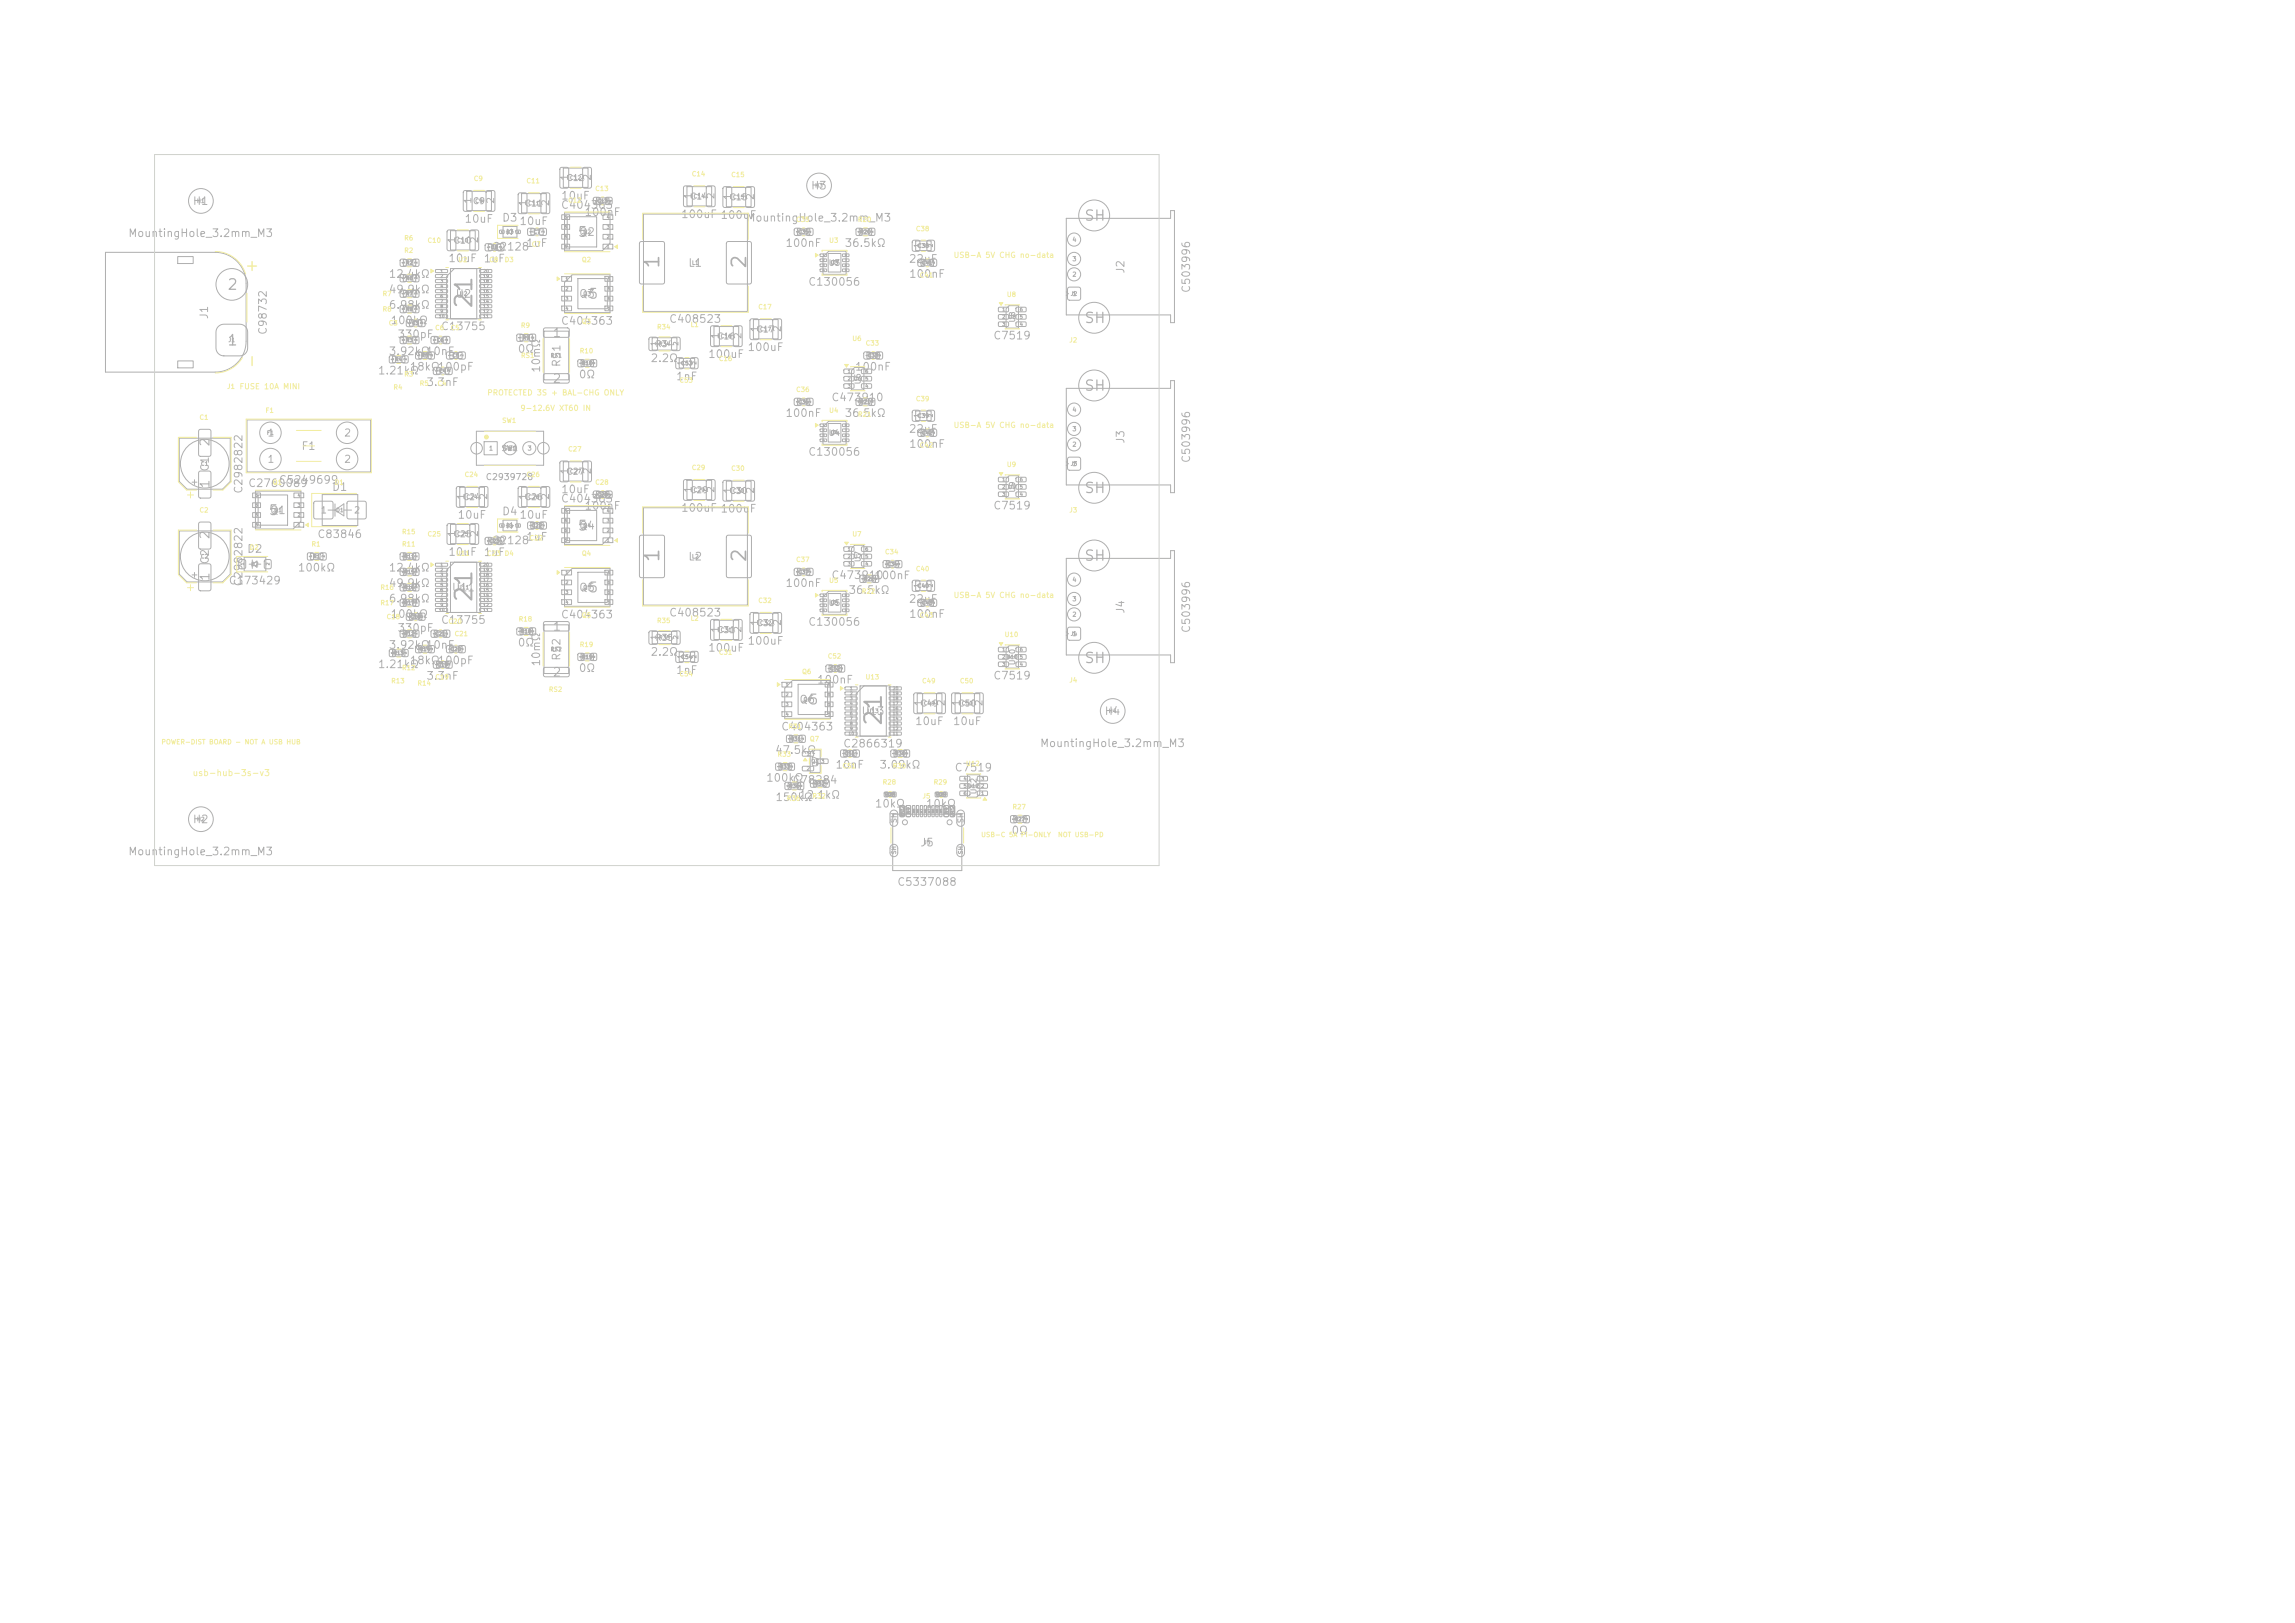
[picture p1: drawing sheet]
<svg xmlns="http://www.w3.org/2000/svg" width="297mm" height="210mm" viewBox="0 0 297 210" stroke-linecap="round" stroke-linejoin="round" font-family="sans-serif">
<defs><g id="words">
<g font-size="2.2" fill="#afafaf">
<text x="61.7" y="40.1" transform="rotate(-90 61.7 40.1)">21</text>
<text x="61.7" y="78.1" transform="rotate(-90 61.7 78.1)">21</text>
<text x="114.7" y="94.1" transform="rotate(-90 114.7 94.1)">21</text>
</g>
<g font-size="1.8" fill="#afafaf">
<text x="85.8" y="34.9" transform="rotate(-90 85.8 34.9)">1</text>
<text x="97" y="34.9" transform="rotate(-90 97 34.9)">2</text>
<text x="85.8" y="72.9" transform="rotate(-90 85.8 72.9)">1</text>
<text x="97" y="72.9" transform="rotate(-90 97 72.9)">2</text>
</g>
<g font-size="1.5" fill="#f2eda1">
<text x="33.6" y="35.5" transform="rotate(-90 33.6 35.5)">+</text>
<text x="33.6" y="47.8" transform="rotate(-90 33.6 47.8)">-</text>
</g>
<g font-size="1.4" fill="#afafaf">
<text x="29.3" y="37.8">2</text>
<text x="29.3" y="45">1</text>
</g>
<g font-size="1.3" fill="#afafaf">
<text x="140.2" y="28.9">SH</text>
<text x="74.7" y="31">5</text>
<text x="76.1" y="39">5</text>
<text x="140.2" y="42.1">SH</text>
<text x="140.2" y="50.9">SH</text>
<text x="140.2" y="64.1">SH</text>
<text x="34.7" y="67">5</text>
<text x="74.7" y="69">5</text>
<text x="76.1" y="77">5</text>
<text x="140.2" y="72.9">SH</text>
<text x="140.2" y="86.1">SH</text>
<text x="104.6" y="91.5">5</text>
</g>
<g font-size="1.2" fill="#afafaf">
<text x="27.4" y="57.9" transform="rotate(-90 27.4 57.9)">2</text>
<text x="27.4" y="63.3" transform="rotate(-90 27.4 63.3)">1</text>
<text x="27.4" y="69.9" transform="rotate(-90 27.4 69.9)">2</text>
<text x="27.4" y="75.3" transform="rotate(-90 27.4 75.3)">1</text>
</g>
<g font-size="1.1" fill="#afafaf">
<text x="71.4" y="43.9">1</text>
<text x="71.4" y="49.8">2</text>
<text x="71.4" y="81.9">1</text>
<text x="71.4" y="87.8">2</text>
</g>
<g font-size="1" fill="#afafaf">
<text x="24.9" y="26.8">H1</text>
<text x="60" y="29.1">10uF</text>
<text x="64.9" y="28.9">D3</text>
<text x="67.1" y="29.4">10uF</text>
<text x="72.5" y="27.3">C404363</text>
<text x="72.5" y="26.1">10uF</text>
<text x="75.6" y="28.2">100nF</text>
<text x="88.1" y="28.5">100uF 100uF</text>
<text x="96.5" y="28.9">MountingHole_3.2mm_M3</text>
<text x="104.9" y="24.8">H3</text>
<text x="16.5" y="30.9">MountingHole_3.2mm_M3</text>
<text x="57.9" y="34.2">10uF</text>
<text x="62.5" y="34.2">1uF</text>
<text x="63.6" y="32.7">C2128</text>
<text x="68" y="32.2">1uF</text>
<text x="74.9" y="30.8">Q2</text>
<text x="89" y="34.8">L1</text>
<text x="101.6" y="32.2">100nF</text>
<text x="109.2" y="32.2">36.5kΩ</text>
<text x="117.5" y="34.2">22uF</text>
<text x="145.8" y="35.5" transform="rotate(-90 145.8 35.5)">J2</text>
<text x="27.2" y="41.4" transform="rotate(-90 27.2 41.4)">J1</text>
<text x="50.2" y="36.2">12.4kΩ</text>
<text x="50.2" y="38.2">49.9kΩ</text>
<text x="50.2" y="40.2">6.98kΩ</text>
<text x="58.9" y="38.8">U2</text>
<text x="74.9" y="38.8">Q3</text>
<text x="104.5" y="37.2">C130056</text>
<text x="117.6" y="36.2">100nF</text>
<text x="154.3" y="38" transform="rotate(-90 154.3 38)">C503996</text>
<text x="34.8" y="43.4" transform="rotate(-90 34.8 43.4)">C98732</text>
<text x="50.2" y="46.2">3.92kΩ</text>
<text x="50.5" y="42.2">100kΩ</text>
<text x="51.4" y="44">330pF</text>
<text x="55" y="46.2">10nF</text>
<text x="57" y="43">C13755</text>
<text x="66.9" y="45.9">0Ω</text>
<text x="72.5" y="42.3">C404363</text>
<text x="72.8" y="47.6" transform="rotate(-90 72.8 47.6)">RS1</text>
<text x="84.1" y="47.1">2.2Ω</text>
<text x="86.5" y="42">C408523</text>
<text x="91.6" y="46.6">100uF</text>
<text x="96.7" y="45.7">100uF</text>
<text x="128.5" y="44.2">C7519</text>
<text x="48.8" y="48.7">1.21kΩ</text>
<text x="52.9" y="48.2">18kΩ100pF</text>
<text x="55.1" y="50.2">3.3nF</text>
<text x="70.1" y="48.3" transform="rotate(-90 70.1 48.3)">10mΩ</text>
<text x="74.8" y="49.2">0Ω</text>
<text x="87.4" y="49.4">1nF</text>
<text x="107.5" y="52.2">C473910</text>
<text x="110.6" y="48.2">100nF</text>
<text x="38.9" y="58.5">F1</text>
<text x="101.6" y="54.2">100nF</text>
<text x="104.5" y="59.2">C130056</text>
<text x="109.2" y="54.2">36.5kΩ</text>
<text x="117.5" y="56.2">22uF</text>
<text x="117.6" y="58.2">100nF</text>
<text x="145.8" y="57.5" transform="rotate(-90 145.8 57.5)">J3</text>
<text x="154.3" y="60" transform="rotate(-90 154.3 60)">C503996</text>
<text x="27.3" y="61.1" transform="rotate(-90 27.3 61.1)">C1</text>
<text x="31.6" y="64" transform="rotate(-90 31.6 64)">C2982822</text>
<text x="32" y="63.3">C2760089</text>
<text x="36" y="62.8">C5249699</text>
<text x="42.9" y="63.8">D1</text>
<text x="72.5" y="65.3">C404363</text>
<text x="72.5" y="64.1">10uF</text>
<text x="31.9" y="71.8">D2</text>
<text x="34.9" y="66.8">Q1</text>
<text x="41" y="69.9">C83846</text>
<text x="59.1" y="67.4">10uF</text>
<text x="63.6" y="70.7">C2128</text>
<text x="64.9" y="66.9">D4</text>
<text x="67.1" y="67.4">10uF</text>
<text x="68" y="70.2">1uF</text>
<text x="74.9" y="68.8">Q4</text>
<text x="75.6" y="66.2">100nF</text>
<text x="88.1" y="66.5">100uF 100uF</text>
<text x="128.5" y="66.2">C7519</text>
<text x="27.3" y="73.1" transform="rotate(-90 27.3 73.1)">C2</text>
<text x="29.5" y="75.9">C173429</text>
<text x="31.6" y="76" transform="rotate(-90 31.6 76)">C2982822</text>
<text x="38.5" y="74.2">100kΩ</text>
<text x="50.2" y="76.2">49.9kΩ</text>
<text x="50.2" y="74.2">12.4kΩ</text>
<text x="57.9" y="72.2">10uF</text>
<text x="58.4" y="76.8">U11</text>
<text x="62.5" y="72.2">1uF</text>
<text x="74.9" y="76.8">Q5</text>
<text x="89" y="72.8">L2</text>
<text x="101.6" y="76.2">100nF</text>
<text x="107.5" y="75.2">C473910</text>
<text x="109.7" y="77.1">36.5kΩ</text>
<text x="113.1" y="75.2">100nF</text>
<text x="50.2" y="78.2">6.98kΩ</text>
<text x="50.5" y="80.2">100kΩ</text>
<text x="51.4" y="82">330pF</text>
<text x="57" y="81">C13755</text>
<text x="66.9" y="83.9">0Ω</text>
<text x="72.5" y="80.3">C404363</text>
<text x="86.5" y="80">C408523</text>
<text x="96.7" y="83.7">100uF</text>
<text x="104.5" y="81.2">C130056</text>
<text x="117.5" y="78.2">22uF</text>
<text x="117.6" y="80.2">100nF</text>
<text x="145.8" y="79.5" transform="rotate(-90 145.8 79.5)">J4</text>
<text x="154.3" y="82" transform="rotate(-90 154.3 82)">C503996</text>
<text x="48.8" y="86.7">1.21kΩ</text>
<text x="50.2" y="84.2">3.92kΩ</text>
<text x="52.9" y="86.2">18kΩ100pF</text>
<text x="55" y="84.2">10nF</text>
<text x="55.1" y="88.2">3.3nF</text>
<text x="70.1" y="86.3" transform="rotate(-90 70.1 86.3)">10mΩ</text>
<text x="72.8" y="85.6" transform="rotate(-90 72.8 85.6)">RS2</text>
<text x="74.8" y="87.2">0Ω</text>
<text x="84.1" y="85.1">2.2Ω</text>
<text x="87.4" y="87.4">1nF</text>
<text x="91.6" y="84.6">100uF</text>
<text x="105.7" y="88.7">100nF</text>
<text x="128.5" y="88.2">C7519</text>
<text x="101" y="94.8">C404363</text>
<text x="103.4" y="91.3">Q6</text>
<text x="111.4" y="92.8">U13</text>
<text x="118.3" y="94.1">10uF</text>
<text x="123.2" y="94.1">10uF</text>
<text x="142.9" y="92.8">H4</text>
<text x="99.1" y="101.4">100kΩ</text>
<text x="100.2" y="97.8">47.5kΩ</text>
<text x="102.5" y="101.7">C78284</text>
<text x="108" y="99.7">10nF</text>
<text x="109" y="97">C2866319</text>
<text x="113.7" y="99.7">3.09kΩ</text>
<text x="123.5" y="100.1">C7519</text>
<text x="134.5" y="96.9">MountingHole_3.2mm_M3</text>
<text x="24.9" y="106.8">H2</text>
<text x="100.3" y="103.9">150kΩ</text>
<text x="103.3" y="103.6">12.1kΩ</text>
<text x="113.1" y="104.7">10kΩ</text>
<text x="119.7" y="104.7">10kΩ</text>
<text x="16.5" y="110.9">MountingHole_3.2mm_M3</text>
<text x="119" y="109.8">J5</text>
<text x="130.8" y="108.2">0Ω</text>
<text x="116" y="114.9">C5337088</text>
</g>
<g font-size=".9" fill="#afafaf">
<text x="73.7" y="23.5" transform="rotate(-90 73.7 23.5)">1</text>
<text x="76.7" y="23.5" transform="rotate(-90 76.7 23.5)">2</text>
<text x="61.2" y="26.5" transform="rotate(-90 61.2 26.5)">1</text>
<text x="64.2" y="26.5" transform="rotate(-90 64.2 26.5)">2</text>
<text x="68.3" y="26.8" transform="rotate(-90 68.3 26.8)">1</text>
<text x="71.3" y="26.8" transform="rotate(-90 71.3 26.8)">2</text>
<text x="89.7" y="25.9" transform="rotate(-90 89.7 25.9)">1</text>
<text x="92.7" y="25.9" transform="rotate(-90 92.7 25.9)">2</text>
<text x="94.8" y="26" transform="rotate(-90 94.8 26)">1</text>
<text x="97.8" y="26" transform="rotate(-90 97.8 26)">2</text>
<text x="59.1" y="31.6" transform="rotate(-90 59.1 31.6)">1</text>
<text x="62.1" y="31.6" transform="rotate(-90 62.1 31.6)">2</text>
<text x="93.2" y="44" transform="rotate(-90 93.2 44)">1</text>
<text x="96.2" y="44" transform="rotate(-90 96.2 44)">2</text>
<text x="98.3" y="43.1" transform="rotate(-90 98.3 43.1)">1</text>
<text x="101.3" y="43.1" transform="rotate(-90 101.3 43.1)">2</text>
<text x="34.5" y="56.7">1</text>
<text x="44.5" y="56.7">2</text>
<text x="34.5" y="60.1">1</text>
<text x="44.5" y="60.1">2</text>
<text x="60.3" y="64.8" transform="rotate(-90 60.3 64.8)">1</text>
<text x="63.3" y="64.8" transform="rotate(-90 63.3 64.8)">2</text>
<text x="68.3" y="64.8" transform="rotate(-90 68.3 64.8)">1</text>
<text x="71.3" y="64.8" transform="rotate(-90 71.3 64.8)">2</text>
<text x="73.7" y="61.5" transform="rotate(-90 73.7 61.5)">1</text>
<text x="76.7" y="61.5" transform="rotate(-90 76.7 61.5)">2</text>
<text x="89.7" y="63.9" transform="rotate(-90 89.7 63.9)">1</text>
<text x="92.7" y="63.9" transform="rotate(-90 92.7 63.9)">2</text>
<text x="94.8" y="64" transform="rotate(-90 94.8 64)">1</text>
<text x="97.8" y="64" transform="rotate(-90 97.8 64)">2</text>
<text x="59.1" y="69.6" transform="rotate(-90 59.1 69.6)">1</text>
<text x="62.1" y="69.6" transform="rotate(-90 62.1 69.6)">2</text>
<text x="93.2" y="82" transform="rotate(-90 93.2 82)">1</text>
<text x="96.2" y="82" transform="rotate(-90 96.2 82)">2</text>
<text x="98.3" y="81.1" transform="rotate(-90 98.3 81.1)">1</text>
<text x="101.3" y="81.1" transform="rotate(-90 101.3 81.1)">2</text>
<text x="119.5" y="91.5" transform="rotate(-90 119.5 91.5)">1</text>
<text x="122.5" y="91.5" transform="rotate(-90 122.5 91.5)">2</text>
<text x="124.4" y="91.5" transform="rotate(-90 124.4 91.5)">1</text>
<text x="127.4" y="91.5" transform="rotate(-90 127.4 91.5)">2</text>
</g>
<g font-size=".8" fill="#afafaf">
<text x="73.2" y="23.6">C12</text>
<text x="61.1" y="26.6">C9</text>
<text x="67.8" y="26.9">C11</text>
<text x="89.2" y="26">C14</text>
<text x="94.3" y="26.1">C15</text>
<text x="58.6" y="31.7">C10</text>
<text x="107.2" y="34.6">U3</text>
<text x="108.6" y="34.4" transform="rotate(-90 108.6 34.4)">9</text>
<text x="84.7" y="45.1">R34</text>
<text x="92.7" y="44.1">C16</text>
<text x="97.8" y="43.2">C17</text>
<text x="107.2" y="56.6">U4</text>
<text x="108.6" y="56.4" transform="rotate(-90 108.6 56.4)">9</text>
<text x="59.8" y="64.9">C24</text>
<text x="62.8" y="62.3">C2939728</text>
<text x="67.8" y="64.9">C26</text>
<text x="73.2" y="61.6">C27</text>
<text x="89.2" y="64">C29</text>
<text x="94.3" y="64.1">C30</text>
<text x="41.4" y="66.6">1</text>
<text x="45.7" y="66.6">2</text>
<text x="58.6" y="69.7">C25</text>
<text x="84.7" y="83.1">R35</text>
<text x="92.7" y="82.1">C31</text>
<text x="97.8" y="81.2">C32</text>
<text x="107.2" y="78.6">U5</text>
<text x="108.6" y="78.4" transform="rotate(-90 108.6 78.4)">9</text>
<text x="119" y="91.6">C49</text>
<text x="123.9" y="91.6">C50</text>
</g>
<text font-size=".8" fill="#f2eda1" x="24.8" y="100.6">usb-hub-3s-v3</text>
<g font-size=".7" fill="#f2eda1">
<text x="123.3" y="33.5">USB-A 5V CHG no-data</text>
<text x="30.9" y="50.5">FUSE 10A MINI</text>
<text x="63" y="51.3">PROTECTED 3S + BAL-CHG ONLY</text>
<text x="67.3" y="53.3">9-12.6V XT60 IN</text>
<text x="123.3" y="55.5">USB-A 5V CHG no-data</text>
<text x="123.3" y="77.5">USB-A 5V CHG no-data</text>
</g>
<g font-size=".7" fill="#afafaf">
<text x="131.6" y="41.8" transform="rotate(-90 131.6 41.8)">U8</text>
<text x="111.6" y="49.8" transform="rotate(-90 111.6 49.8)">U6</text>
<text x="64.8" y="58.5">SW1</text>
<text x="131.6" y="63.8" transform="rotate(-90 131.6 63.8)">U9</text>
<text x="111.6" y="72.8" transform="rotate(-90 111.6 72.8)">U7</text>
<text x="131.6" y="86.2" transform="rotate(-90 131.6 86.2)">U10</text>
<text x="106.1" y="99.3" transform="rotate(-90 106.1 99.3)">Q7</text>
<text x="116.2" y="106.6" transform="rotate(-90 116.2 106.6)">SH</text>
<text x="124.9" y="106.6" transform="rotate(-90 124.9 106.6)">SH</text>
<text x="126.6" y="102.9" transform="rotate(-90 126.6 102.9)">U12</text>
</g>
<g font-size=".6" fill="#f2eda1">
<text x="61.2" y="23.6">C9</text>
<text x="68.1" y="23.9">C11</text>
<text x="89.5" y="23">C14</text>
<text x="94.6" y="23.1">C15</text>
<text x="73.5" y="26.4">C12</text>
<text x="77" y="24.9">C13</text>
<text x="103" y="28.9">C35</text>
<text x="111" y="28.9">R20</text>
<text x="52.2" y="32.9">R2</text>
<text x="52.2" y="31.3">R6</text>
<text x="55.3" y="31.6">C10</text>
<text x="59.2" y="34.1">U2</text>
<text x="63.2" y="34.1">C8</text>
<text x="65.2" y="34.1">D3</text>
<text x="68.7" y="32.1">C7</text>
<text x="75.2" y="34.1">Q2</text>
<text x="107.2" y="31.6">U3</text>
<text x="118.5" y="30.1">C38</text>
<text x="49.4" y="40.5">R8</text>
<text x="49.4" y="38.5">R7</text>
<text x="98.1" y="40.2">C17</text>
<text x="119" y="36.1">C41</text>
<text x="130.2" y="38.6">U8</text>
<text x="50.2" y="42.3">C3</text>
<text x="56.2" y="42.9">C6</text>
<text x="58.2" y="42.9">C5</text>
<text x="67.3" y="42.6">R9</text>
<text x="67.4" y="46.5">RS1</text>
<text x="75" y="45.9">R10</text>
<text x="75.2" y="42.1">Q3</text>
<text x="85" y="42.8">R34</text>
<text x="89.3" y="42.5">L1</text>
<text x="93" y="46.9">C16</text>
<text x="110.2" y="44.3">U6</text>
<text x="112" y="44.9">C33</text>
<text x="138.3" y="44.5">J2</text>
<text x="29.3" y="50.5">J1</text>
<text x="34.3" y="53.6">F1</text>
<text x="50.8" y="50.6">R4</text>
<text x="52.2" y="48.9">R3</text>
<text x="54.2" y="50.1">R5</text>
<text x="56.5" y="50.1">C4</text>
<text x="87.9" y="49.7">C53</text>
<text x="103" y="50.9">C36</text>
<text x="107.2" y="53.6">U4</text>
<text x="118.5" y="52.1">C39</text>
<text x="25.7" y="54.5">C1</text>
<text x="64.9" y="54.9">SW1</text>
<text x="73.5" y="58.6">C27</text>
<text x="111" y="54.1">R21</text>
<text x="119" y="58.1">C42</text>
<text x="35.2" y="62.9">Q1</text>
<text x="43.2" y="62.9">D1</text>
<text x="60.1" y="61.9">C24</text>
<text x="68.1" y="61.9">C26</text>
<text x="77" y="62.9">C28</text>
<text x="89.5" y="61">C29</text>
<text x="94.6" y="61.1">C30</text>
<text x="130.2" y="60.6">U9</text>
<text x="25.7" y="66.5">C2</text>
<text x="32.2" y="71.3">D2</text>
<text x="40.2" y="70.9">R1</text>
<text x="52" y="69.3">R15</text>
<text x="52" y="70.9">R11</text>
<text x="55.3" y="69.6">C25</text>
<text x="68.5" y="70.1">C22</text>
<text x="110.2" y="69.6">U7</text>
<text x="114.5" y="71.9">C34</text>
<text x="138.3" y="66.5">J3</text>
<text x="49.2" y="76.5">R16</text>
<text x="58.9" y="72.1">U11</text>
<text x="63" y="72.1">C23</text>
<text x="65.2" y="72.1">D4</text>
<text x="75.2" y="72.1">Q4</text>
<text x="103" y="72.9">C37</text>
<text x="107.2" y="75.6">U5</text>
<text x="111.5" y="77">R22</text>
<text x="118.5" y="74.1">C40</text>
<text x="49.2" y="78.5">R17</text>
<text x="50" y="80.3">C18</text>
<text x="58" y="80.9">C20</text>
<text x="58.8" y="82.5">C21</text>
<text x="67.1" y="80.6">R18</text>
<text x="75" y="83.9">R19</text>
<text x="75.2" y="80.1">Q5</text>
<text x="85" y="80.8">R35</text>
<text x="89.3" y="80.5">L2</text>
<text x="98.1" y="78.2">C32</text>
<text x="119" y="80.1">C43</text>
<text x="129.9" y="82.6">U10</text>
<text x="50.6" y="88.6">R13</text>
<text x="52" y="86.9">R12</text>
<text x="54" y="88.9">R14</text>
<text x="56.3" y="88.1">C19</text>
<text x="71" y="89.7">RS2</text>
<text x="87.9" y="87.7">C54</text>
<text x="93" y="84.9">C31</text>
<text x="103.7" y="87.4">Q6</text>
<text x="107.1" y="85.4">C52</text>
<text x="111.9" y="88.1">U13</text>
<text x="119.3" y="88.6">C49</text>
<text x="124.2" y="88.6">C50</text>
<text x="138.3" y="88.5">J4</text>
<text x="102" y="94.5">R31</text>
<text x="20.8" y="96.5">POWER-DIST BOARD - NOT A USB HUB</text>
<text x="100.6" y="98.1">R33</text>
<text x="104.7" y="96.1">Q7</text>
<text x="109" y="99.6">C51</text>
<text x="114.2" y="101.7">R28</text>
<text x="115.5" y="99.6">R30</text>
<text x="120.8" y="101.7">R29</text>
<text x="124.9" y="99.3">U12</text>
<text x="101.8" y="103.8">R36</text>
<text x="105.1" y="103.5">R32</text>
<text x="119.3" y="103.5">J5</text>
<text x="131" y="104.9">R27</text>
<text x="126.9" y="108.5">USB-C 5A Pi-ONLY</text>
<text x="136.8" y="108.5">NOT USB-PD</text>
</g>
<g font-size=".6" fill="#afafaf">
<text x="138.7" y="35.9">2</text>
<text x="138.7" y="33.9">3</text>
<text x="138.7" y="31.4">4</text>
<text x="138.7" y="38.4">1</text>
<text x="85" y="44.8" transform="rotate(-90 85 44.8)">1</text>
<text x="87.9" y="44.8" transform="rotate(-90 87.9 44.8)">2</text>
<text x="138.7" y="53.4">4</text>
<text x="63.2" y="58.4">1</text>
<text x="65.7" y="58.4">2</text>
<text x="68.2" y="58.4">3</text>
<text x="138.7" y="57.9">2</text>
<text x="138.7" y="55.9">3</text>
<text x="138.7" y="60.4">1</text>
<text x="138.7" y="77.9">3</text>
<text x="138.7" y="75.4">4</text>
<text x="85" y="82.8" transform="rotate(-90 85 82.8)">1</text>
<text x="87.9" y="82.8" transform="rotate(-90 87.9 82.8)">2</text>
<text x="138.7" y="82.4">1</text>
<text x="138.7" y="79.9">2</text>
</g>
<g font-size=".5" fill="#afafaf">
<text x="73.7" y="23.4">C12</text>
<text x="25.4" y="26.4">H1</text>
<text x="68.3" y="26.7">C11</text>
<text x="77.2" y="26.4">C13</text>
<text x="89.7" y="25.8">C14</text>
<text x="94.8" y="25.9">C15</text>
<text x="105.4" y="24.4">H3</text>
<text x="52.4" y="34.4">R2</text>
<text x="59.1" y="31.5">C10</text>
<text x="63.4" y="32.4">C8</text>
<text x="65.4" y="30.4">D3</text>
<text x="68.9" y="30.4">C7</text>
<text x="75.4" y="30.4">Q2</text>
<text x="89.5" y="34.4">L1</text>
<text x="103.2" y="30.4">C35</text>
<text x="111.2" y="30.4">R20</text>
<text x="118.7" y="32.2">C38</text>
<text x="118.9" y="32" transform="rotate(-90 118.9 32)">1</text>
<text x="119.2" y="34.4">C41</text>
<text x="120.8" y="32" transform="rotate(-90 120.8 32)">2</text>
<text x="52.4" y="36.4">R6</text>
<text x="52.4" y="38.4">R7</text>
<text x="52.4" y="40.4">R8</text>
<text x="59.4" y="38.4">U2</text>
<text x="75.4" y="38.4">Q3</text>
<text x="130.4" y="41.4">U8</text>
<text x="138.5" y="38.4">J2</text>
<text x="29.5" y="44.4">J1</text>
<text x="51" y="46.9">R4</text>
<text x="52.4" y="44.4">R3</text>
<text x="53.2" y="42.2">C3</text>
<text x="54.4" y="46.4">R5</text>
<text x="56.4" y="44.4">C6</text>
<text x="58.4" y="46.4">C5</text>
<text x="67.5" y="44.1">R9</text>
<text x="71.2" y="46.4">RS1</text>
<text x="75.2" y="47.4">R10</text>
<text x="85.2" y="44.9">R34</text>
<text x="88.1" y="47.4">C53</text>
<text x="88.3" y="47.2" transform="rotate(-90 88.3 47.2)">1</text>
<text x="90.2" y="47.2" transform="rotate(-90 90.2 47.2)">2</text>
<text x="93.2" y="43.9">C16</text>
<text x="98.3" y="43">C17</text>
<text x="112.2" y="46.4">C33</text>
<text x="56.7" y="48.4">C4</text>
<text x="103.2" y="52.4">C36</text>
<text x="110.4" y="49.4">U6</text>
<text x="111.2" y="52.4">R21</text>
<text x="34.5" y="56.4">F1</text>
<text x="118.7" y="54.2">C39</text>
<text x="118.9" y="54" transform="rotate(-90 118.9 54)">1</text>
<text x="119.2" y="56.4">C42</text>
<text x="120.8" y="54" transform="rotate(-90 120.8 54)">2</text>
<text x="25.9" y="60.4">C1</text>
<text x="60.3" y="64.7">C24</text>
<text x="68.3" y="64.7">C26</text>
<text x="73.7" y="61.4">C27</text>
<text x="77.2" y="64.4">C28</text>
<text x="89.7" y="63.8">C29</text>
<text x="94.8" y="63.9">C30</text>
<text x="130.4" y="63.4">U9</text>
<text x="138.5" y="60.4">J3</text>
<text x="35.4" y="66.4">Q1</text>
<text x="43.4" y="66.4">D1</text>
<text x="59.1" y="69.5">C25</text>
<text x="63.2" y="70.4">C23</text>
<text x="65.4" y="68.4">D4</text>
<text x="68.7" y="68.4">C22</text>
<text x="75.4" y="68.4">Q4</text>
<text x="25.9" y="72.4">C2</text>
<text x="32.4" y="73.4">D2</text>
<text x="40.4" y="72.4">R1</text>
<text x="52.2" y="72.4">R11</text>
<text x="52.2" y="74.4">R15</text>
<text x="52.2" y="76.4">R16</text>
<text x="59.2" y="76.4">U11</text>
<text x="75.4" y="76.4">Q5</text>
<text x="89.5" y="72.4">L2</text>
<text x="103.2" y="74.4">C37</text>
<text x="110.4" y="72.4">U7</text>
<text x="111.7" y="75.3">R22</text>
<text x="114.7" y="73.4">C34</text>
<text x="118.7" y="76.2">C40</text>
<text x="118.9" y="76" transform="rotate(-90 118.9 76)">1</text>
<text x="120.8" y="76" transform="rotate(-90 120.8 76)">2</text>
<text x="52.2" y="78.4">R17</text>
<text x="52.2" y="82.4">R12</text>
<text x="53" y="80.2">C18</text>
<text x="56.2" y="82.4">C21</text>
<text x="67.3" y="82.1">R18</text>
<text x="85.2" y="82.9">R35</text>
<text x="93.2" y="81.9">C31</text>
<text x="98.3" y="81">C32</text>
<text x="119.2" y="78.4">C43</text>
<text x="138.5" y="82.4">J4</text>
<text x="50.8" y="84.9">R13</text>
<text x="54.2" y="84.4">R14</text>
<text x="56.5" y="86.4">C19</text>
<text x="58.2" y="84.4">C20</text>
<text x="71.2" y="84.4">RS2</text>
<text x="75.2" y="85.4">R19</text>
<text x="88.1" y="85.4">C54</text>
<text x="88.3" y="85.2" transform="rotate(-90 88.3 85.2)">1</text>
<text x="90.2" y="85.2" transform="rotate(-90 90.2 85.2)">2</text>
<text x="107.3" y="86.9">C52</text>
<text x="102.2" y="96">R31</text>
<text x="103.9" y="90.9">Q6</text>
<text x="112.2" y="92.4">U13</text>
<text x="119.5" y="91.4">C49</text>
<text x="124.4" y="91.4">C50</text>
<text x="143.4" y="92.4">H4</text>
<text x="100.8" y="99.6">R33</text>
<text x="104.3" y="97.9">1</text>
<text x="104.3" y="99.8">2</text>
<text x="104.9" y="98.9">Q7</text>
<text x="105.3" y="101.8">R32</text>
<text x="106.2" y="98.9">3</text>
<text x="109.2" y="97.9">C51</text>
<text x="115.7" y="97.9">R30</text>
<text x="25.4" y="106.4">H2</text>
<text x="102" y="102.1">R36</text>
<text x="114.4" y="103.2">R28</text>
<text x="117.1" y="105.7" transform="rotate(-90 117.1 105.7)">B12</text>
<text x="117.1" y="105.4" transform="rotate(-90 117.1 105.4)">A1</text>
<text x="117.9" y="105.4" transform="rotate(-90 117.9 105.4)">B9</text>
<text x="117.9" y="105.4" transform="rotate(-90 117.9 105.4)">A4</text>
<text x="121" y="103.2">R29</text>
<text x="122.8" y="105.4" transform="rotate(-90 122.8 105.4)">B4</text>
<text x="122.8" y="105.4" transform="rotate(-90 122.8 105.4)">A9</text>
<text x="123.6" y="105.6" transform="rotate(-90 123.6 105.6)">A12</text>
<text x="123.6" y="105.4" transform="rotate(-90 123.6 105.4)">B1</text>
<text x="131.2" y="106.4">R27</text>
<text x="116.1" y="110.6" transform="rotate(-90 116.1 110.6)">SH</text>
<text x="119.5" y="109.4">J5</text>
<text x="124.7" y="110.6" transform="rotate(-90 124.7 110.6)">SH</text>
</g>
<g font-size=".4" fill="#afafaf">
<text x="78.5" y="29.7">3</text>
<text x="78.5" y="28.4">4</text>
<text x="56.9" y="35.4">1</text>
<text x="62.5" y="35.4">20</text>
<text x="78.5" y="32.2">1</text>
<text x="78.5" y="31">2</text>
<text x="56.7" y="41.2">10</text>
<text x="56.9" y="36">2</text>
<text x="56.9" y="36.7">3</text>
<text x="56.9" y="37.3">4</text>
<text x="56.9" y="38">5</text>
<text x="56.9" y="38.6">6</text>
<text x="56.9" y="39.3">7</text>
<text x="56.9" y="39.9">8</text>
<text x="56.9" y="40.6">9</text>
<text x="62.5" y="41.2">11</text>
<text x="62.5" y="40.6">12</text>
<text x="62.5" y="39.9">13</text>
<text x="62.5" y="39.3">14</text>
<text x="62.5" y="38.6">15</text>
<text x="62.5" y="38">16</text>
<text x="62.5" y="37.3">17</text>
<text x="62.5" y="36.7">18</text>
<text x="62.5" y="36">19</text>
<text x="73.1" y="36.4">1</text>
<text x="73.1" y="37.7">2</text>
<text x="73.1" y="39">3</text>
<text x="73.1" y="40.2">4</text>
<text x="129.6" y="40.4">1</text>
<text x="129.6" y="41.3">2</text>
<text x="131.9" y="41.3">5</text>
<text x="131.9" y="40.4">6</text>
<text x="129.6" y="42.3">3</text>
<text x="131.9" y="42.3">4</text>
<text x="109.6" y="48.4">1</text>
<text x="109.6" y="49.3">2</text>
<text x="109.6" y="50.3">3</text>
<text x="111.9" y="50.3">4</text>
<text x="111.9" y="49.3">5</text>
<text x="111.9" y="48.4">6</text>
<text x="38.5" y="65.7">3</text>
<text x="38.5" y="64.4">4</text>
<text x="129.6" y="62.4">1</text>
<text x="129.6" y="63.3">2</text>
<text x="129.6" y="64.3">3</text>
<text x="131.9" y="64.3">4</text>
<text x="131.9" y="63.3">5</text>
<text x="131.9" y="62.4">6</text>
<text x="38.5" y="68.2">1</text>
<text x="38.5" y="67">2</text>
<text x="78.5" y="70.2">1</text>
<text x="78.5" y="69">2</text>
<text x="78.5" y="67.7">3</text>
<text x="78.5" y="66.4">4</text>
<text x="109.6" y="71.4">1</text>
<text x="111.9" y="71.4">6</text>
<text x="31.7" y="73.2" transform="rotate(-90 31.7 73.2)">1</text>
<text x="35" y="73.2" transform="rotate(-90 35 73.2)">2</text>
<text x="56.9" y="73.4">1</text>
<text x="56.9" y="74">2</text>
<text x="56.9" y="74.7">3</text>
<text x="56.9" y="75.3">4</text>
<text x="56.9" y="76">5</text>
<text x="56.9" y="76.6">6</text>
<text x="56.9" y="77.3">7</text>
<text x="56.9" y="77.9">8</text>
<text x="62.5" y="77.9">13</text>
<text x="62.5" y="77.3">14</text>
<text x="62.5" y="76.6">15</text>
<text x="62.5" y="76">16</text>
<text x="62.5" y="75.3">17</text>
<text x="62.5" y="74.7">18</text>
<text x="62.5" y="74">19</text>
<text x="62.5" y="73.4">20</text>
<text x="73.1" y="74.4">1</text>
<text x="73.1" y="75.7">2</text>
<text x="73.1" y="77">3</text>
<text x="109.6" y="72.3">2</text>
<text x="109.6" y="73.3">3</text>
<text x="111.9" y="73.3">4</text>
<text x="111.9" y="72.3">5</text>
<text x="56.7" y="79.2">10</text>
<text x="56.9" y="78.6">9</text>
<text x="62.5" y="79.2">11</text>
<text x="62.5" y="78.6">12</text>
<text x="73.1" y="78.2">4</text>
<text x="101.6" y="88.9">1</text>
<text x="109.9" y="89.4">1</text>
<text x="115.5" y="89.4">20</text>
<text x="129.6" y="84.4">1</text>
<text x="129.6" y="85.3">2U10</text>
<text x="129.6" y="86.3">3</text>
<text x="131.9" y="86.3">4</text>
<text x="131.9" y="85.3">5</text>
<text x="131.9" y="84.4">6</text>
<text x="101.6" y="90.2">2</text>
<text x="101.6" y="91.5">3</text>
<text x="101.6" y="92.7">4</text>
<text x="109.7" y="95.2">10</text>
<text x="109.9" y="90">2</text>
<text x="109.9" y="90.7">3</text>
<text x="109.9" y="91.3">4</text>
<text x="109.9" y="92">5</text>
<text x="109.9" y="92.6">6</text>
<text x="109.9" y="93.3">7</text>
<text x="109.9" y="93.9">8</text>
<text x="109.9" y="94.6">9</text>
<text x="115.5" y="95.2">11</text>
<text x="115.5" y="94.6">12</text>
<text x="115.5" y="93.9">13</text>
<text x="115.5" y="93.3">14</text>
<text x="115.5" y="92.6">15</text>
<text x="115.5" y="92">16</text>
<text x="115.5" y="91.3">17</text>
<text x="115.5" y="90.7">18</text>
<text x="115.5" y="90">19</text>
<text x="124.6" y="101.1">4</text>
<text x="126.9" y="101.1">3</text>
<text x="124.6" y="102">5U12</text>
<text x="124.6" y="103">6</text>
<text x="126.9" y="103">1</text>
<text x="126.9" y="102">2</text>
</g>
<g font-size=".3" fill="#afafaf">
<text x="73" y="29.6">5</text>
<text x="73" y="28.4">5</text>
<text x="77.5" y="26.2" transform="rotate(-90 77.5 26.2)">1</text>
<text x="79" y="26.2" transform="rotate(-90 79 26.2)">2</text>
<text x="52.4" y="34.2" transform="rotate(-90 52.4 34.2)">1</text>
<text x="54.1" y="34.2" transform="rotate(-90 54.1 34.2)">2</text>
<text x="63.5" y="32.2" transform="rotate(-90 63.5 32.2)">1</text>
<text x="65" y="32.2" transform="rotate(-90 65 32.2)">2</text>
<text x="69" y="30.2" transform="rotate(-90 69 30.2)">1</text>
<text x="70.5" y="30.2" transform="rotate(-90 70.5 30.2)">2</text>
<text x="73" y="32.2">5</text>
<text x="73" y="30.9">5</text>
<text x="103.5" y="30.2" transform="rotate(-90 103.5 30.2)">1</text>
<text x="105" y="30.2" transform="rotate(-90 105 30.2)">2</text>
<text x="106.4" y="33.2">1</text>
<text x="106.4" y="33.9">2</text>
<text x="106.4" y="34.5">3</text>
<text x="106.4" y="35.2">4</text>
<text x="109.3" y="35.2">5</text>
<text x="109.3" y="34.5">6</text>
<text x="109.3" y="33.9">7</text>
<text x="109.3" y="33.2">8</text>
<text x="111.4" y="30.2" transform="rotate(-90 111.4 30.2)">1</text>
<text x="113.1" y="30.2" transform="rotate(-90 113.1 30.2)">2</text>
<text x="119.5" y="34.2" transform="rotate(-90 119.5 34.2)">1</text>
<text x="121" y="34.2" transform="rotate(-90 121 34.2)">2</text>
<text x="52.4" y="40.2" transform="rotate(-90 52.4 40.2)">1</text>
<text x="52.4" y="38.2" transform="rotate(-90 52.4 38.2)">1</text>
<text x="52.4" y="36.2" transform="rotate(-90 52.4 36.2)">1</text>
<text x="53.3" y="42" transform="rotate(-90 53.3 42)">1</text>
<text x="54.1" y="40.2" transform="rotate(-90 54.1 40.2)">2</text>
<text x="54.1" y="38.2" transform="rotate(-90 54.1 38.2)">2</text>
<text x="54.1" y="36.2" transform="rotate(-90 54.1 36.2)">2</text>
<text x="54.8" y="42" transform="rotate(-90 54.8 42)">2</text>
<text x="78.6" y="36.4">5</text>
<text x="78.6" y="37.6">5</text>
<text x="78.6" y="38.9">5</text>
<text x="78.6" y="40.2">5</text>
<text x="51" y="46.7" transform="rotate(-90 51 46.7)">1</text>
<text x="52.4" y="44.2" transform="rotate(-90 52.4 44.2)">1</text>
<text x="52.7" y="46.7" transform="rotate(-90 52.7 46.7)">2</text>
<text x="54.1" y="44.2" transform="rotate(-90 54.1 44.2)">2</text>
<text x="54.4" y="46.2" transform="rotate(-90 54.4 46.2)">1</text>
<text x="56.1" y="46.2" transform="rotate(-90 56.1 46.2)">2</text>
<text x="56.5" y="44.2" transform="rotate(-90 56.5 44.2)">1</text>
<text x="58" y="44.2" transform="rotate(-90 58 44.2)">2</text>
<text x="58.5" y="46.2" transform="rotate(-90 58.5 46.2)">1</text>
<text x="60" y="46.2" transform="rotate(-90 60 46.2)">2</text>
<text x="67.5" y="43.9" transform="rotate(-90 67.5 43.9)">1</text>
<text x="69.2" y="43.9" transform="rotate(-90 69.2 43.9)">2</text>
<text x="75.4" y="47.2" transform="rotate(-90 75.4 47.2)">1</text>
<text x="77.1" y="47.2" transform="rotate(-90 77.1 47.2)">2</text>
<text x="112.5" y="46.2" transform="rotate(-90 112.5 46.2)">1</text>
<text x="114" y="46.2" transform="rotate(-90 114 46.2)">2</text>
<text x="56.8" y="48.2" transform="rotate(-90 56.8 48.2)">1</text>
<text x="58.3" y="48.2" transform="rotate(-90 58.3 48.2)">2</text>
<text x="103.5" y="52.2" transform="rotate(-90 103.5 52.2)">1</text>
<text x="105" y="52.2" transform="rotate(-90 105 52.2)">2</text>
<text x="111.4" y="52.2" transform="rotate(-90 111.4 52.2)">1</text>
<text x="113.1" y="52.2" transform="rotate(-90 113.1 52.2)">2</text>
<text x="106.4" y="55.2">1</text>
<text x="106.4" y="55.9">2</text>
<text x="106.4" y="56.5">3</text>
<text x="106.4" y="57.2">4</text>
<text x="109.3" y="57.2">5</text>
<text x="109.3" y="56.5">6</text>
<text x="109.3" y="55.9">7</text>
<text x="109.3" y="55.2">8</text>
<text x="119.5" y="56.2" transform="rotate(-90 119.5 56.2)">1</text>
<text x="121" y="56.2" transform="rotate(-90 121 56.2)">2</text>
<text x="33" y="65.6">5</text>
<text x="33" y="64.4">5</text>
<text x="77.5" y="64.2" transform="rotate(-90 77.5 64.2)">1</text>
<text x="79" y="64.2" transform="rotate(-90 79 64.2)">2</text>
<text x="33" y="68.2">5</text>
<text x="33" y="66.9">5</text>
<text x="63.5" y="70.2" transform="rotate(-90 63.5 70.2)">1</text>
<text x="65" y="70.2" transform="rotate(-90 65 70.2)">2</text>
<text x="69" y="68.2" transform="rotate(-90 69 68.2)">1</text>
<text x="70.5" y="68.2" transform="rotate(-90 70.5 68.2)">2</text>
<text x="73" y="70.2">5</text>
<text x="73" y="68.9">5</text>
<text x="73" y="67.6">5</text>
<text x="73" y="66.4">5</text>
<text x="40.4" y="72.2" transform="rotate(-90 40.4 72.2)">1</text>
<text x="42.1" y="72.2" transform="rotate(-90 42.1 72.2)">2</text>
<text x="52.4" y="76.2" transform="rotate(-90 52.4 76.2)">1</text>
<text x="52.4" y="74.2" transform="rotate(-90 52.4 74.2)">1</text>
<text x="52.4" y="72.2" transform="rotate(-90 52.4 72.2)">1</text>
<text x="54.1" y="76.2" transform="rotate(-90 54.1 76.2)">2</text>
<text x="54.1" y="74.2" transform="rotate(-90 54.1 74.2)">2</text>
<text x="54.1" y="72.2" transform="rotate(-90 54.1 72.2)">2</text>
<text x="78.6" y="74.4">5</text>
<text x="78.6" y="75.6">5</text>
<text x="78.6" y="76.9">5</text>
<text x="103.5" y="74.2" transform="rotate(-90 103.5 74.2)">1</text>
<text x="105" y="74.2" transform="rotate(-90 105 74.2)">2</text>
<text x="106.4" y="77.2">1</text>
<text x="106.4" y="77.9">2</text>
<text x="109.3" y="77.9">7</text>
<text x="109.3" y="77.2">8</text>
<text x="111.9" y="75.1" transform="rotate(-90 111.9 75.1)">1</text>
<text x="113.6" y="75.1" transform="rotate(-90 113.6 75.1)">2</text>
<text x="115" y="73.2" transform="rotate(-90 115 73.2)">1</text>
<text x="116.5" y="73.2" transform="rotate(-90 116.5 73.2)">2</text>
<text x="52.4" y="82.2" transform="rotate(-90 52.4 82.2)">1</text>
<text x="52.4" y="78.2" transform="rotate(-90 52.4 78.2)">1</text>
<text x="53.3" y="80" transform="rotate(-90 53.3 80)">1</text>
<text x="54.1" y="82.2" transform="rotate(-90 54.1 82.2)">2</text>
<text x="54.1" y="78.2" transform="rotate(-90 54.1 78.2)">2</text>
<text x="54.8" y="80" transform="rotate(-90 54.8 80)">2</text>
<text x="56.5" y="82.2" transform="rotate(-90 56.5 82.2)">1</text>
<text x="58" y="82.2" transform="rotate(-90 58 82.2)">2</text>
<text x="67.5" y="81.9" transform="rotate(-90 67.5 81.9)">1</text>
<text x="69.2" y="81.9" transform="rotate(-90 69.2 81.9)">2</text>
<text x="78.6" y="78.2">5</text>
<text x="106.4" y="78.5">3</text>
<text x="106.4" y="79.2">4</text>
<text x="109.3" y="79.2">5</text>
<text x="109.3" y="78.5">6</text>
<text x="119.5" y="78.2" transform="rotate(-90 119.5 78.2)">1</text>
<text x="121" y="78.2" transform="rotate(-90 121 78.2)">2</text>
<text x="51" y="84.7" transform="rotate(-90 51 84.7)">1</text>
<text x="52.7" y="84.7" transform="rotate(-90 52.7 84.7)">2</text>
<text x="54.4" y="84.2" transform="rotate(-90 54.4 84.2)">1</text>
<text x="56.1" y="84.2" transform="rotate(-90 56.1 84.2)">2</text>
<text x="56.8" y="86.2" transform="rotate(-90 56.8 86.2)">1</text>
<text x="58.3" y="86.2" transform="rotate(-90 58.3 86.2)">2</text>
<text x="58.5" y="84.2" transform="rotate(-90 58.5 84.2)">1</text>
<text x="60" y="84.2" transform="rotate(-90 60 84.2)">2</text>
<text x="75.4" y="85.2" transform="rotate(-90 75.4 85.2)">1</text>
<text x="77.1" y="85.2" transform="rotate(-90 77.1 85.2)">2</text>
<text x="107.1" y="88.9">5</text>
<text x="107.6" y="86.7" transform="rotate(-90 107.6 86.7)">1</text>
<text x="109.1" y="86.7" transform="rotate(-90 109.1 86.7)">2</text>
<text x="102.4" y="95.8" transform="rotate(-90 102.4 95.8)">1</text>
<text x="104.1" y="95.8" transform="rotate(-90 104.1 95.8)">2</text>
<text x="107.1" y="90.1">5</text>
<text x="107.1" y="91.4">5</text>
<text x="107.1" y="92.7">5</text>
<text x="101" y="99.4" transform="rotate(-90 101 99.4)">1</text>
<text x="102.2" y="101.9" transform="rotate(-90 102.2 101.9)">1</text>
<text x="102.7" y="99.4" transform="rotate(-90 102.7 99.4)">2</text>
<text x="103.9" y="101.9" transform="rotate(-90 103.9 101.9)">2</text>
<text x="105.5" y="101.6" transform="rotate(-90 105.5 101.6)">1</text>
<text x="107.2" y="101.6" transform="rotate(-90 107.2 101.6)">2</text>
<text x="109.5" y="97.7" transform="rotate(-90 109.5 97.7)">1</text>
<text x="111" y="97.7" transform="rotate(-90 111 97.7)">2</text>
<text x="115.9" y="97.7" transform="rotate(-90 115.9 97.7)">1</text>
<text x="117.6" y="97.7" transform="rotate(-90 117.6 97.7)">2</text>
<text x="118.5" y="105.3" transform="rotate(-90 118.5 105.3)">B8</text>
<text x="119" y="105.2" transform="rotate(-90 119 105.2)">A5</text>
<text x="119.5" y="105.3" transform="rotate(-90 119.5 105.3)">B7</text>
<text x="120" y="105.2" transform="rotate(-90 120 105.2)">A6</text>
<text x="120.5" y="105.2" transform="rotate(-90 120.5 105.2)">A7</text>
<text x="121" y="105.3" transform="rotate(-90 121 105.3)">B6</text>
<text x="121.5" y="105.2" transform="rotate(-90 121.5 105.2)">A8</text>
<text x="122" y="105.3" transform="rotate(-90 122 105.3)">B5</text>
<text x="131.4" y="106.2" transform="rotate(-90 131.4 106.2)">1</text>
<text x="133.1" y="106.2" transform="rotate(-90 133.1 106.2)">2</text>
</g>
<g font-size=".2" fill="#afafaf">
<text x="64.8" y="30.2">1</text>
<text x="66.9" y="30.2">2</text>
<text x="64.8" y="68.2">1</text>
<text x="66.9" y="68.2">2</text>
<text x="122.5" y="102.9" transform="rotate(-90 122.5 102.9)">2</text>
</g>
</g></defs>
<g fill="none" stroke="#afafaf" stroke-width=".13">
<path d="M13.6 32.7l14.3-.1a4 4 0 0 1 4 4v7.6a4 4 0 0 1-4 4h-14.3zM23 33.2h2v.9h-2zM51.8 33.6h.7v.8h-.7zM51.8 39.6h.7v.8h-.7zM51.8 35.6h.7v.8h-.7zM51.8 37.6h.7v.8h-.7zM52.2 33.6h1.6v.8h-1.6zM52.2 39.6h1.6v.8h-1.6zM52.2 35.6h1.6v.8h-1.6zM52.2 37.6h1.6v.8h-1.6zM53.5 33.6h.7v.8h-.7zM53.5 39.6h.7v.8h-.7z"/>
<path d="M53.5 35.6h.7v.8h-.7zM53.5 37.6h.7v.8h-.7zM56.4 34.9h1.4h.1v.3l-.1 .1h-1.4l-.1-.1zM56.4 35.6l1.4-.1 .1 .1v.2l-.1 .1h-1.4l-.1-.1zM56.4 36.2h1.4h.1v.3l-.1 .1h-1.4l-.1-.1zM56.4 36.9l1.4-.1 .1 .1v.2l-.1 .1h-1.4l-.1-.1zM56.4 37.5h1.4h.1v.3l-.1 .1h-1.4l-.1-.1zM56.4 38.2l1.4-.1 .1 .1v.2l-.1 .1h-1.4l-.1-.1zM56.4 38.8h1.4h.1v.3l-.1 .1h-1.4l-.1-.1zM56.4 39.5l1.4-.1 .1 .1v.2l-.1 .1h-1.4l-.1-.1zM57.8 35.7l1-.9h3.4v6.5h-4.4zM57.9 29.8h.8l.3 .1v2.3l-.2 .2-.7 .1-.2-.2v-2.3z"/>
<path d="M58.3 29.9h3.2v2.4h-3.2zM58.3 34.8h3.4v6.5h-3.4zM60 24.7l.9-.1 .2 .2v2.3l-.2 .2h-.7l-.2-.1v-2.3zM60.4 24.8h3.2v2.4h-3.2zM60.9 29.8h.8l.2 .1 .1 2.3-.2 .2-.8 .1-.2-.2v-2.3zM62.1 39.5l1.5-.1v.1l.1 .2-.1 .1h-1.4l-.1-.1zM62.1 38.8h1.5l.1 .3-.1 .1h-1.4l-.1-.1zM62.1 38.2l1.5-.1v.1l.1 .2-.1 .1h-1.4l-.1-.1zM62.1 37.5h1.5l.1 .3-.1 .1h-1.4l-.1-.1zM62.1 36.9l1.5-.1v.1l.1 .2-.1 .1h-1.4l-.1-.1zM62.1 36.2h1.5l.1 .3-.1 .1h-1.4l-.1-.1zM62.1 35.6l1.5-.1v.1l.1 .2-.1 .1h-1.4l-.1-.1z"/>
<path d="M62.1 34.9h1.5l.1 .3-.1 .1h-1.4l-.1-.1zM62.8 31.6l.2-.1 .6 .1 .1 .2-.1 .6-.2 .1-.6-.1v-.1zM63 24.7l.8-.1 .2 .2v2.3l-.1 .2h-.8l-.2-.1v-2.3zM63.2 31.6h1.6v.8h-1.6zM64.4 31.6l.2-.1 .6 .1v.2v.6l-.2 .1-.6-.1-.1-.1zM64.7 29.8h.5v.4h-.5zM65.1 29.3h1.8v1.4h-1.8zM65.5 30h.2M65.7 29.7v.7M65.7 30l.5-.3v.7zM66.2 30h.3M66.8 29.8h.5v.4h-.5z"/>
<path d="M67.1 25l.9-.1 .2 .2v2.3l-.2 .2h-.7l-.2-.1-.1-2.3zM67.5 25.1h3.2v2.5h-3.2zM68.3 29.6l.2-.1 .6 .1 .1 .2-.1 .6-.1 .1-.7-.1v-.2zM68.7 29.6h1.6v.8h-1.6zM69.9 29.6l.1-.1 .7 .1v.2v.6l-.2 .1-.6-.1-.1-.2zM70.1 25l.8-.1 .2 .2v2.3l-.1 .2h-.7l-.3-.1v-2.3zM72.5 21.7l.9-.1 .2 .2v2.3l-.2 .2h-.7l-.2-.1-.1-2.3zM72.7 35.8h1.3v.6h-1.3zM72.7 37.1h1.3v.6h-1.3zM72.7 38.3h1.3v.6h-1.3zM72.7 39.6h1.3v.6h-1.3zM72.7 31.6h1v.6h-1z"/>
<path d="M72.7 30.3h1v.6h-1zM72.7 29.1h1v.6h-1zM72.7 27.8h1v.6h-1zM72.9 21.8h3.2v2.4h-3.2zM73.1 27.6h5.8v3.9l-1 1h-4.8zM73.4 28h3.8v4h-3.8zM74.1 35.6h4.8v4.9h-5.8v-3.9zM74.8 36h3.8v4h-3.8zM75.5 21.7l.8-.1 .2 .2 .1 2.3-.2 .2h-.7l-.3-.1v-2.3zM76.8 25.6l.2-.1 .6 .1 .1 .2-.1 .6-.2 .1-.6-.1v-.2zM77.2 25.6h1.6v.8h-1.6zM78 31.6h1.3v.6h-1.3z"/>
<path d="M78 30.3h1.3v.6h-1.3zM78 29.1h1.3v.6h-1.3zM78 27.8h1.3v.6h-1.3zM78.3 35.8h1v.6h-1zM78.3 37.1h1v.6h-1zM78.3 38.3h1v.6h-1zM78.3 39.6h1v.6h-1zM78.4 25.6l.2-.1 .6 .1v.2v.6l-.2 .1-.6-.1-.1-.2zM82.8 31.3l.2-.1h2.7l.3 .2v5.1l-.2 .2-2.8 .1-.2-.2-.1-5.1zM83.3 27.7h13.4v12.6h-13.4zM88.5 24.1h.9l.2 .1v2.3l-.2 .2-.7 .1-.2-.2-.1-2.3zM88.9 24.2h3.2v2.4h-3.2z"/>
<path d="M91.5 24.1h.8l.2 .1v2.3l-.1 .2-.7 .1-.3-.2v-2.3zM93.6 24.2h.8l.3 .1v2.3l-.2 .2-.7 .1-.2-.2-.1-2.3zM94 24.2h3.2v2.6h-3.2zM94.1 31.3l.2-.1h2.7l.2 .2v5.1l-.1 .2-2.8 .1-.3-.2v-5.1zM96.6 24.2h.8l.2 .1 .1 2.3-.2 .2-.7 .1-.3-.2v-2.3zM102.8 29.6l.2-.1 .6 .1 .1 .2-.1 .6-.2 .1-.6-.1v-.2zM103.2 29.6h1.6v.8h-1.6zM104.4 29.6l.1-.1 .7 .1v.2v.6l-.2 .1-.6-.1-.1-.2zM106.2 32.9h.7l.1 .2-.8 .1zM106.2 33.5h.7l.1 .3h-.8zM106.2 34.2h.7l.1 .2-.8 .1zM106.2 34.8h.7l.1 .3h-.8z"/>
<path d="M107.2 32.8h1.6v2.4h-1.6zM107.2 32.5h2.3v3h-3v-2.2zM109.1 34.8h.7l.1 .3h-.8zM109.1 34.2h.7l.1 .2-.8 .1zM109.1 33.5h.7l.1 .3h-.8zM109.1 32.9h.7l.1 .2-.8 .1zM110.8 29.6h.7v.8h-.7zM111.2 29.6h1.6v.8h-1.6zM112.5 29.6h.7v.8h-.7zM118.1 31.1h.7l.2 .1 .1 1.1-.2 .2h-.6l-.2-.1v-1.1zM118.5 31.2h2v1.2h-2zM118.8 33.6l.2-.1 .6 .1 .1 .2-.1 .6-.1 .1-.7-.1v-.1z"/>
<path d="M119.2 33.6h1.6v.8h-1.6zM120 31.1h.7l.2 .1v1.1l-.1 .2h-.6l-.2-.1-.1-1.1zM120.4 33.6l.1-.1 .7 .1v.2v.6l-.2 .1-.6-.1-.1-.1zM129.2 39.8h1.2l.1 .1v.4h-.1h-1.1l-.1-.1zM130.2 39.9l.4-.3h1.2v2.9h-1.6zM131.5 39.8h1.2l.1 .1v.4h-.2h-1l-.1-.1zM138 37.8l.2 .2-.2 .3M138 28.3h13.5v-1h.5v14.5h-.5v-1h-13.5zM138.2 37.2h.2h1.2h.2l.1 .2v1.2l-.1 .2-.2 .1h-1.2l-.2-.1v-.2v-1.2zM23 46.7h2v.9h-2zM23.2 56.7h6.6v5.6l-1 1h-4.6l-1-1zM25.8 55.6h1.2l.3 .1v3.1l-.2 .2h-1.2l-.2-.1v-3.1z"/>
<path d="M28.3 42.3l.5-.3 2.2-.1a1.03 1.03 0 0 1 1 1.1v2a1.03 1.03 0 0 1-1 1h-2a1.03 1.03 0 0 1-1.1-1l.1-2.2zM32 54.3h16v6.8h-16zM50.4 46.1h.7v.8h-.7zM50.8 46.1h1.6v.8h-1.6zM51.8 43.6h.7v.8h-.7zM52.1 46.1h.7v.8h-.7zM52.2 43.6h1.6v.8h-1.6zM52.6 41.4l.2-.1 .6 .1 .1 .2-.1 .6-.1 .1-.7-.1v-.2zM53 41.4h1.6v.8h-1.6zM53.5 43.6h.7v.8h-.7zM53.8 45.6h.7v.8h-.7zM54.2 41.4l.1-.1 .7 .1v.2v.6l-.2 .1-.6-.1-.1-.2z"/>
<path d="M54.2 45.6h1.6v.8h-1.6zM55.5 45.6h.7v.8h-.7zM55.8 43.6l.2-.1 .6 .1 .1 .1-.1 .7-.2 .1-.6-.1v-.1zM56.1 47.6l.2-.1 .6 .1 .1 .1-.1 .7-.2 .1-.6-.1v-.1zM56.2 43.6h1.6v.8h-1.6zM56.4 40.1h1.4h.1v.3l-.1 .1h-1.4l-.1-.1zM56.4 40.8l1.4-.1 .1 .1v.2l-.1 .1h-1.4l-.1-.1zM56.5 47.6h1.6v.8h-1.6zM57.4 43.6l.2-.1 .6 .1v.1v.7l-.2 .1-.6-.1-.1-.1zM57.7 47.6l.2-.1 .6 .1v.1v.7l-.2 .1-.6-.1-.1-.1zM57.8 45.6l.2-.1 .6 .1 .1 .1-.1 .7-.2 .1-.6-.1v-.1zM58.2 45.6h1.6v.8h-1.6z"/>
<path d="M59.4 45.6l.2-.1 .6 .1v.1v.7l-.2 .1-.6-.1-.1-.1zM61.7 55.8h8.6v4.4h-8.6zM62.1 40.8l1.5-.1v.1l.1 .2-.1 .1h-1.4l-.1-.1zM62.1 40.1h1.5l.1 .3-.1 .1h-1.4l-.1-.1zM62.7 57.2h1.6v1.7h-1.6zM66.9 43.3h.7v.8h-.7zM67.3 43.3h1.6v.8h-1.6zM68.6 43.3h.7v.8h-.7zM70.4 42.5l.2-.1h2.9l.2 .3v.8l-.3 .1h-2.9l-.2-.2zM70.4 48.4l.2-.1 2.9 .1 .2 .2v.8l-.3 .2h-2.9l-.2-.3zM70.4 42.9h3.2v6.3h-3.2zM72.5 59.7h.9l.2 .1v2.3l-.2 .2h-.7l-.2-.1-.1-2.3z"/>
<path d="M72.9 59.7h3.2v2.6h-3.2zM74.8 46.6h.7v.8h-.7zM75.2 46.6h1.6v.8h-1.6zM75.5 59.7h.8l.2 .1 .1 2.3-.2 .2h-.7l-.3-.1v-2.3zM76.5 46.6h.7v.8h-.7zM84 43.7l.8-.1 .3 .2v1.3l-.2 .3h-.7l-.2-.2v-1.3zM84.4 43.7h3.2v1.6h-3.2zM87 43.7l.8-.1 .2 .2v1.3l-.1 .3h-.8l-.2-.2v-1.3zM87.5 46.3h.7l.2 .1v1.1l-.1 .2h-.6l-.2-.1-.1-1.1zM87.9 46.4h2v1.2h-2zM89.4 46.3h.7l.2 .1 .1 1.1-.2 .2h-.6l-.2-.1v-1.1zM92 42.2h.8l.3 .1v2.3l-.2 .2-.7 .1-.2-.2v-2.3z"/>
<path d="M92.4 42.3h3.2v2.4h-3.2zM95 42.2h.8l.2 .1 .1 2.3-.2 .2-.8 .1-.2-.2v-2.3zM97.1 41.3h.9l.2 .1v2.3l-.2 .2h-.7l-.2-.1v-2.3zM97.5 41.3h3.2v2.6h-3.2zM100.1 41.3h.8l.2 .1v2.3l-.1 .2h-.8l-.2-.1v-2.3zM102.8 51.6l.2-.1 .6 .1 .1 .1-.1 .7-.2 .1-.6-.1v-.1zM103.2 51.6h1.6v.8h-1.6zM104.4 51.6l.1-.1 .7 .1v.1v.7l-.2 .1-.6-.1-.1-.1zM106.2 54.9h.7l.1 .2-.8 .1zM106.2 55.5h.7l.1 .3h-.8zM106.2 56.2h.7l.1 .2-.8 .1zM106.2 56.8h.7l.1 .3h-.8z"/>
<path d="M107.2 54.8h1.6v2.4h-1.6zM107.2 54.5h2.3v3h-3v-2.2zM109.1 56.8h.7l.1 .3h-.8zM109.1 56.2h.7l.1 .2-.8 .1zM109.1 55.5h.7l.1 .3h-.8zM109.1 54.9h.7l.1 .2-.8 .1zM109.2 47.8h1.2l.1 .1v.4h-.1h-1.1l-.1-.1zM109.2 48.7h1.2l.1 .2v.3l-.1 .1h-1.1l-.1-.1zM109.2 49.7h1.2l.1 .1v.4l-.1 .1-1.1-.1-.1-.1zM110.6 47.6h1.2v2.8h-1.6v-2.4zM110.8 51.6h.7v.8h-.7zM111.2 51.6h1.6v.8h-1.6z"/>
<path d="M111.5 49.7h1.2l.1 .1v.4l-.1 .1-1.1-.1-.1-.1zM111.5 48.7h1.2l.1 .2v.3l-.1 .1h-1.1l-.1-.1zM111.5 47.8h1.2l.1 .1v.4h-.1h-1.1l-.1-.1zM111.8 45.6l.2-.1 .6 .1 .1 .1-.1 .7-.1 .1-.7-.1v-.1zM112.2 45.6h1.6v.8h-1.6zM112.5 51.6h.7v.8h-.7zM113.4 45.6l.1-.1 .7 .1v.1v.7l-.2 .1-.6-.1-.1-.1zM118.1 53.1h.7l.2 .1 .1 1.1-.2 .2h-.6l-.2-.1v-1.1zM118.5 53.2h2v1.2h-2zM118.8 55.6l.2-.1 .6 .1 .1 .1-.1 .7-.1 .1-.7-.1v-.1zM119.2 55.6h1.6v.8h-1.6zM120 53.1h.7l.2 .1v1.1l-.1 .2h-.6l-.2-.1-.1-1.1z"/>
<path d="M120.4 55.6l.1-.1 .7 .1v.1v.7l-.2 .1-.6-.1-.1-.1zM129.2 40.7h1.2l.1 .2v.3l-.1 .1h-1.1l-.1-.1zM129.2 41.7h1.2l.1 .1v.4l-.1 .1-1.1-.1-.1-.1zM131.5 41.7h1.2l.1 .1v.4l-.2 .1-1-.1-.1-.1zM131.5 40.7h1.2l.1 .2v.3l-.2 .1h-1l-.1-.1zM138 50.3h13.5v-1h.5v14.5h-.5v-1h-13.5zM138 59.8l.2 .2-.2 .3M138.2 59.2h.2h1.2h.2l.1 .2v1.2l-.1 .2-.2 .1h-1.2l-.2-.1v-.2v-1.2zM23.2 68.7h6.6v5.6l-1 1h-4.6l-1-1zM24.9 62.4h.6M24.9 74.4h.6M25.2 62.1v.6"/>
<path d="M25.2 74.1v.6M25.8 61h1.2l.3 .1v3.1l-.2 .2h-1.2l-.2-.1v-3.1zM25.8 73h1.2l.3 .1v3.1l-.2 .2h-1.2l-.2-.1v-3.1zM25.8 67.6h1.2l.3 .1v3.1l-.2 .2h-1.2l-.2-.1v-3.1zM31 72.5l.1-.1 .6 .1 .1 .1-.1 .9-.1 .1-.6-.1-.1-.1zM31.6 72.1h2.8v1.8h-2.8zM32.2 73h.5M32.7 72.5v1.1M32.7 73l.5-.4v.8zM32.7 67.6h1v.6h-1zM32.7 66.3h1v.6h-1zM32.7 65.1h1v.6h-1z"/>
<path d="M32.7 63.8h1v.6h-1zM33.1 63.6h5.8v3.9l-1 1h-4.8zM33.2 73h.5M33.4 64h3.8v4h-3.8zM34.3 72.5l.1-.1 .6 .1 .1 .1-.1 .9-.1 .1-.6-.1-.1-.1zM38 67.6h1.3v.6h-1.3zM38 66.3h1.3v.6h-1.3zM38 65.1h1.3v.6h-1.3zM38 63.8h1.3v.6h-1.3zM39.8 71.6h.7v.8h-.7zM40.2 71.6h1.6v.8h-1.6zM40.7 64.9h.2h2h.1l.1 .2v1.8l-.1 .2h-.1h-2h-.2l-.1-.2v-1.8z"/>
<path d="M41.5 71.6h.7v.8h-.7zM41.7 64h4.6v4h-4.6zM42.4 66h1M43.4 65.2v1.6M43.4 66l1.1-.8v1.6zM44.5 66h1M45 64.9h.2h2h.1l.1 .2v1.8l-.1 .2h-.1h-2h-.2l-.1-.2v-1.8zM51.8 75.6h.7v.8h-.7zM51.8 73.6h.7v.8h-.7zM51.8 77.6h.7v.8h-.7zM51.8 71.6h.7v.8h-.7zM52.2 75.6h1.6v.8h-1.6z"/>
<path d="M52.2 73.6h1.6v.8h-1.6zM52.2 77.6h1.6v.8h-1.6zM52.2 71.6h1.6v.8h-1.6zM52.6 79.4l.2-.1 .6 .1 .1 .2-.1 .6-.1 .1-.7-.1v-.2zM53 79.4h1.6v.8h-1.6zM53.5 75.6h.7v.8h-.7zM53.5 73.6h.7v.8h-.7zM53.5 77.6h.7v.8h-.7zM53.5 71.6h.7v.8h-.7zM54.2 79.4l.1-.1 .7 .1v.2v.6l-.2 .1-.6-.1-.1-.2zM56.4 72.9h1.4h.1v.3l-.1 .1h-1.4l-.1-.1zM56.4 73.6l1.4-.1 .1 .1v.2l-.1 .1h-1.4l-.1-.1z"/>
<path d="M56.4 74.2h1.4h.1v.3l-.1 .1h-1.4l-.1-.1zM56.4 74.9l1.4-.1 .1 .1v.2l-.1 .1h-1.4l-.1-.1zM56.4 75.5h1.4h.1v.3l-.1 .1h-1.4l-.1-.1zM56.4 76.2l1.4-.1 .1 .1v.2l-.1 .1h-1.4l-.1-.1zM56.4 76.8h1.4h.1v.3l-.1 .1h-1.4l-.1-.1zM56.4 77.5l1.4-.1 .1 .1v.2l-.1 .1h-1.4l-.1-.1zM56.4 78.1h1.4h.1v.3l-.1 .1h-1.4l-.1-.1zM56.4 78.8l1.4-.1 .1 .1v.2l-.1 .1h-1.4l-.1-.1zM57.9 67.8l.8-.1 .3 .2v2.3l-.2 .2h-.7l-.2-.1v-2.3zM58.3 67.9h3.2v2.5h-3.2zM58.3 72.7h3.4v6.6h-3.4zM58.8 72.7h3.4v6.6h-4.4v-5.6z"/>
<path d="M59.1 63h.9l.2 .1v2.3l-.2 .2-.7 .1-.2-.2-.1-2.3zM59.5 63h3.2v2.6h-3.2zM60.9 67.8l.8-.1 .2 .2 .1 2.3-.2 .2h-.8l-.2-.1v-2.3zM62.1 63h.8l.2 .1v2.3l-.1 .2-.7 .1-.3-.2v-2.3zM62.1 78.8l1.5-.1v.1l.1 .2-.1 .1h-1.4l-.1-.1zM62.1 78.1h1.5l.1 .3-.1 .1h-1.4l-.1-.1zM62.1 77.5l1.5-.1v.1l.1 .2-.1 .1h-1.4l-.1-.1zM62.1 76.8h1.5l.1 .3-.1 .1h-1.4l-.1-.1zM62.1 76.2l1.5-.1v.1l.1 .2-.1 .1h-1.4l-.1-.1zM62.1 75.5h1.5l.1 .3-.1 .1h-1.4l-.1-.1zM62.1 74.9l1.5-.1v.1l.1 .2-.1 .1h-1.4l-.1-.1zM62.1 74.2h1.5l.1 .3-.1 .1h-1.4l-.1-.1z"/>
<path d="M62.1 73.6l1.5-.1v.1l.1 .2-.1 .1h-1.4l-.1-.1zM62.1 72.9h1.5l.1 .3-.1 .1h-1.4l-.1-.1zM62.8 69.6l.2-.1 .6 .1 .1 .1-.1 .7-.2 .1-.6-.1v-.1zM63.2 69.6h1.6v.8h-1.6zM64.4 69.6l.2-.1 .6 .1v.1v.7l-.2 .1-.6-.1-.1-.1zM64.7 67.8h.5v.4h-.5zM65.1 67.3h1.8v1.4h-1.8zM65.5 68h.2M65.7 67.7v.7M65.7 68l.5-.3v.7zM66.2 68h.3M66.8 67.8h.5v.4h-.5z"/>
<path d="M67.1 63h.9l.2 .1v2.3l-.2 .2-.7 .1-.2-.2-.1-2.3zM67.5 63h3.2v2.6h-3.2zM68.3 67.6l.2-.1 .6 .1 .1 .1-.1 .7-.1 .1-.7-.1v-.1zM68.7 67.6h1.6v.8h-1.6zM69.9 67.6l.1-.1 .7 .1v.1v.7l-.2 .1-.6-.1-.1-.1zM70.1 63h.8l.2 .1v2.3l-.1 .2-.7 .1-.3-.2v-2.3zM72.7 73.8h1.3v.6h-1.3zM72.7 75.1h1.3v.6h-1.3zM72.7 76.3h1.3v.6h-1.3zM72.7 77.6h1.3v.6h-1.3zM72.7 69.6h1v.6h-1zM72.7 68.3h1v.6h-1z"/>
<path d="M72.7 67.1h1v.6h-1zM72.7 65.8h1v.6h-1zM73.1 65.6h5.8v3.9l-1 1h-4.8zM73.4 66h3.8v4h-3.8zM74.1 73.6h4.8v4.9h-5.8v-3.9zM74.8 74h3.8v4h-3.8zM76.8 63.6l.2-.1 .6 .1 .1 .1-.1 .7-.2 .1-.6-.1v-.1zM77.2 63.6h1.6v.8h-1.6zM78 69.6h1.3v.6h-1.3zM78 68.3h1.3v.6h-1.3zM78 67.1h1.3v.6h-1.3zM78 65.8h1.3v.6h-1.3z"/>
<path d="M78.3 73.8h1v.6h-1zM78.3 75.1h1v.6h-1zM78.3 76.3h1v.6h-1zM78.3 77.6h1v.6h-1zM78.4 63.6l.2-.1 .6 .1v.1v.7l-.2 .1-.6-.1-.1-.1zM82.8 69.3h.2h2.7l.3 .1v5.1l-.2 .2h-2.8l-.2-.1-.1-5.1zM83.3 65.7h13.4v12.6h-13.4zM88.5 62.1l.9-.1 .2 .2v2.3l-.2 .2h-.7l-.2-.1-.1-2.3zM88.9 62.1h3.2v2.6h-3.2zM91.5 62.1l.8-.1 .2 .2v2.3l-.1 .2h-.7l-.3-.1v-2.3zM93.6 62.2l.8-.1 .3 .2v2.3l-.2 .2-.7 .1-.2-.2-.1-2.3zM94 62.3h3.2v2.4h-3.2z"/>
<path d="M94.1 69.3h.2h2.7l.2 .1v5.1l-.1 .2h-2.8l-.3-.1v-5.1zM96.6 62.2l.8-.1 .2 .2 .1 2.3-.2 .2-.7 .1-.3-.2v-2.3zM97.1 79.3h.9l.2 .1v2.3l-.2 .2-.7 .1-.2-.2v-2.3zM97.5 79.4h3.2v2.4h-3.2zM100.1 79.3h.8l.2 .1v2.3l-.1 .2-.8 .1-.2-.2v-2.3zM102.8 73.6l.2-.1 .6 .1 .1 .1-.1 .7-.2 .1-.6-.1v-.1zM103.2 73.6h1.6v.8h-1.6zM104.4 73.6l.1-.1 .7 .1v.1v.7l-.2 .1-.6-.1-.1-.1zM106.2 76.9h.7l.1 .2-.8 .1zM106.2 77.5h.7l.1 .3h-.8zM106.2 78.2h.7l.1 .2-.8 .1zM106.2 78.8h.7l.1 .3h-.8z"/>
<path d="M107.2 76.8h1.6v2.4h-1.6zM107.2 76.5h2.3v3h-3v-2.2zM109.1 78.8h.7l.1 .3h-.8zM109.1 78.2h.7l.1 .2-.8 .1zM109.1 77.5h.7l.1 .3h-.8zM109.1 76.9h.7l.1 .2-.8 .1zM109.2 70.8h1.2l.1 .1v.4l-.1 .1-1.1-.1-.1-.1zM109.2 71.7h1.2l.1 .2v.3l-.1 .1h-1.1l-.1-.2zM109.2 72.7h1.2l.1 .1v.4l-.1 .1-1.1-.1-.1-.1zM110.6 70.6h1.2v2.8h-1.6v-2.4zM111.3 74.5h.7v.8h-.7zM111.5 72.7h1.2l.1 .1v.4l-.1 .1-1.1-.1-.1-.1z"/>
<path d="M111.5 71.7h1.2l.1 .2v.3l-.1 .1h-1.1l-.1-.2zM111.5 70.8h1.2l.1 .1v.4l-.1 .1-1.1-.1-.1-.1zM111.7 74.5h1.6v.8h-1.6zM113 74.5h.7v.8h-.7zM114.3 72.6l.2-.1 .6 .1 .1 .1-.1 .7-.2 .1-.6-.1v-.1zM114.7 72.6h1.6v.8h-1.6zM115.9 72.6l.2-.1 .6 .1v.1v.7l-.2 .1-.6-.1-.1-.1zM118.1 75.1h.7l.2 .1 .1 1.1-.2 .2h-.6l-.2-.1v-1.1zM118.5 75.2h2v1.2h-2zM118.8 77.6l.2-.1 .6 .1 .1 .1-.1 .7-.1 .1-.7-.1v-.1zM119.2 77.6h1.6v.8h-1.6zM120 75.1h.7l.2 .1v1.1l-.1 .2h-.6l-.2-.1-.1-1.1z"/>
<path d="M120.4 77.6l.1-.1 .7 .1v.1v.7l-.2 .1-.6-.1-.1-.1zM129.2 61.8h1.2l.1 .1v.4h-.1h-1.1l-.1-.1zM129.2 62.7h1.2l.1 .2v.3l-.1 .1h-1.1l-.1-.2zM129.2 63.7h1.2l.1 .1v.4l-.1 .1-1.1-.1-.1-.1zM130.6 61.6h1.2v2.8h-1.6v-2.4zM131.5 63.7h1.2l.1 .1v.4l-.2 .1-1-.1-.1-.1zM131.5 62.7h1.2l.1 .2v.3l-.2 .1h-1l-.1-.2zM131.5 61.8h1.2l.1 .1v.4h-.2h-1l-.1-.1zM138 72.3h13.5v-1h.5v14.5h-.5v-1h-13.5zM50.4 84.1h.7v.8h-.7zM50.8 84.1h1.6v.8h-1.6zM51.8 81.6h.7v.8h-.7z"/>
<path d="M52.1 84.1h.7v.8h-.7zM52.2 81.6h1.6v.8h-1.6zM53.5 81.6h.7v.8h-.7zM53.8 83.6h.7v.8h-.7zM54.2 83.6h1.6v.8h-1.6zM55.5 83.6h.7v.8h-.7zM55.8 81.6l.2-.1 .6 .1 .1 .1-.1 .7-.2 .1-.6-.1v-.1zM56.1 85.6l.2-.1 .6 .1 .1 .1-.1 .7-.2 .1-.6-.1v-.1zM56.2 81.6h1.6v.8h-1.6zM56.5 85.6h1.6v.8h-1.6zM57.4 81.6l.2-.1 .6 .1v.1v.7l-.2 .1-.6-.1-.1-.1zM57.7 85.6l.2-.1 .6 .1v.1v.7l-.2 .1-.6-.1-.1-.1z"/>
<path d="M57.8 83.6l.2-.1 .6 .1 .1 .1-.1 .7-.2 .1-.6-.1v-.1zM58.2 83.6h1.6v.8h-1.6zM59.4 83.6l.2-.1 .6 .1v.1v.7l-.2 .1-.6-.1-.1-.1zM66.9 81.3h.7v.8h-.7zM67.3 81.3h1.6v.8h-1.6zM68.6 81.3h.7v.8h-.7zM70.4 80.5l.2-.1h2.9l.2 .3v.8l-.3 .2-2.9-.1-.2-.2zM70.4 86.4h.2h2.9l.2 .2v.8l-.3 .2h-2.9l-.2-.3zM70.4 80.8h3.2v6.3h-3.2zM74.8 84.6h.7v.8h-.7zM75.2 84.6h1.6v.8h-1.6zM76.5 84.6h.7v.8h-.7z"/>
<path d="M84 81.7l.8-.1 .3 .2v1.3l-.2 .3h-.7l-.2-.2v-1.3zM84.4 81.7h3.2v1.6h-3.2zM87 81.7l.8-.1 .2 .2v1.3l-.1 .3h-.8l-.2-.2v-1.3zM87.5 84.3h.7l.2 .1v1.1l-.1 .2h-.6l-.2-.1-.1-1.1zM87.9 84.4h2v1.2h-2zM89.4 84.3h.7l.2 .1 .1 1.1-.2 .2h-.6l-.2-.1v-1.1zM92 80.2l.8-.1 .3 .2v2.3l-.2 .2h-.7l-.2-.1v-2.3zM92.4 80.3h3.2v2.4h-3.2zM95 80.2l.8-.1 .2 .2 .1 2.3-.2 .2h-.8l-.2-.1v-2.3zM100.4 98.8h.7v.8h-.7zM100.8 98.8h1.6v.8h-1.6zM101.2 88.3h1.3v.6h-1.3z"/>
<path d="M101.2 89.6h1.3v.6h-1.3zM101.2 90.8h1.3v.6h-1.3zM101.2 92.1h1.3v.6h-1.3zM101.8 95.2h.7v.8h-.7zM102.1 98.8h.7v.8h-.7zM102.2 95.2h1.6v.8h-1.6zM102.6 88.1h4.8v4.9h-5.8v-3.9zM103.3 88.5h3.8v4h-3.8zM103.5 95.2h.7v.8h-.7zM103.9 97.3h1.3l.1 .1v.4h-.2h-1.2l-.1-.1zM103.9 99.2h1.3l.1 .1v.4l-.2 .1-1.2-.1-.1-.1zM104.8 97.4l.4-.3h.9v2.9h-1.3z"/>
<path d="M105.7 98.2h1.4l.1 .2v.3l-.2 .1h-1.2l-.1-.1zM106.8 88.3h1v.6h-1zM106.8 89.6h1v.6h-1zM106.8 90.8h1v.6h-1zM106.8 92.1h1v.6h-1zM106.9 86.1l.2-.1 .6 .1 .1 .2-.1 .6-.2 .1-.6-.1v-.2zM107.3 86.1h1.6v.8h-1.6zM108.5 86.1l.2-.1 .6 .1v.2v.6l-.2 .1-.6-.1-.1-.2zM108.8 97.1l.2-.1 .6 .1 .1 .2-.1 .6-.1 .1-.7-.1v-.1zM109.2 97.1h1.6v.8h-1.6zM109.4 88.9h1.4h.1v.3l-.1 .1h-1.3l-.1-.1zM109.4 89.6l1.4-.1 .1 .1v.2l-.1 .1h-1.3l-.1-.1z"/>
<path d="M109.4 90.2h1.4h.1v.3l-.1 .1h-1.3l-.1-.1zM109.4 90.9l1.4-.1 .1 .1v.2l-.1 .1h-1.3l-.1-.1zM109.4 91.5h1.4h.1v.3l-.1 .1h-1.3l-.1-.1zM109.4 92.2l1.4-.1 .1 .1v.2l-.1 .1h-1.3l-.1-.1zM109.4 92.8h1.4h.1v.3l-.1 .1h-1.3l-.1-.1zM109.4 93.5l1.4-.1 .1 .1v.2l-.1 .1h-1.3l-.1-.1zM109.4 94.1h1.4h.1v.3l-.1 .1h-1.3l-.1-.1zM109.4 94.8l1.4-.1 .1 .1v.2l-.1 .1h-1.3l-.1-.1zM110.4 97.1l.1-.1 .7 .1v.2v.6l-.2 .1-.6-.1-.1-.1zM111.3 88.7h3.4v6.6h-3.4zM111.8 88.7h3.4v6.6h-4.4v-5.6zM115.1 94.8l1.4-.1 .1 .1 .1 .2-.2 .1h-1.3l-.1-.1z"/>
<path d="M115.1 94.1h1.4h.1l.1 .3-.2 .1h-1.3l-.1-.1zM115.1 93.5l1.4-.1 .1 .1 .1 .2-.2 .1h-1.3l-.1-.1zM115.1 92.8h1.4h.1l.1 .3-.2 .1h-1.3l-.1-.1zM115.1 92.2l1.4-.1 .1 .1 .1 .2-.2 .1h-1.3l-.1-.1zM115.1 91.5h1.4h.1l.1 .3-.2 .1h-1.3l-.1-.1zM115.1 90.9l1.4-.1 .1 .1 .1 .2-.2 .1h-1.3l-.1-.1zM115.1 90.2h1.4h.1l.1 .3-.2 .1h-1.3l-.1-.1zM115.1 89.6l1.4-.1 .1 .1 .1 .2-.2 .1h-1.3l-.1-.1zM115.1 88.9h1.4h.1l.1 .3-.2 .1h-1.3l-.1-.1zM115.3 97.1h.7v.8h-.7zM115.7 97.1h1.6v.8h-1.6zM117 97.1h.7v.8h-.7z"/>
<path d="M118.3 89.7h.8l.3 .1v2.3l-.2 .2-.7 .1-.2-.2-.1-2.3zM118.7 89.7h3.2v2.6h-3.2zM121.3 89.7h.8l.2 .1 .1 2.3-.2 .2-.7 .1-.3-.2v-2.3zM123.2 89.7h.9l.2 .1v2.3l-.2 .2-.7 .1-.2-.2v-2.3zM123.6 89.7h3.2v2.6h-3.2zM126.2 89.7h.8l.2 .1v2.3l-.1 .2-.7 .1-.3-.2v-2.3zM129.2 83.8h1.2l.1 .1v.4l-.1 .1-1.1-.1-.1-.1zM129.2 84.7h1.2l.1 .1v.4l-.1 .1h-1.1l-.1-.2zM129.2 85.7h1.2l.1 .1v.4l-.1 .1-1.1-.1-.1-.1zM130.6 83.6h1.2v2.8h-1.6v-2.4zM131.5 85.7h1.2l.1 .1v.4l-.2 .1-1-.1-.1-.1zM131.5 84.7h1.2l.1 .1v.4l-.2 .1h-1l-.1-.2z"/>
<path d="M131.5 83.8h1.2l.1 .1v.4l-.2 .1-1-.1-.1-.1zM138 81.8l.2 .2-.2 .3M138.2 81.2l.2-.1h1.2l.2 .1 .1 .2v1.2l-.1 .2h-.2h-1.2h-.2v-.2v-1.2zM101.6 101.3h.7v.8h-.7zM102 101.3h1.6v.8h-1.6zM103.3 101.3h.7v.8h-.7zM104.9 101h.7v.8h-.7zM105.3 101h1.6v.8h-1.6zM106.6 101h.7v.8h-.7zM114.5 102.5h.4v.6h-.4zM114.7 102.5h1v.6h-1zM115.3 105a.5 .5 0 0 1 .6-.1 .5 .5 0 0 1 .3 .4v1.1a.5 .5 0 0 1-.5 .5 .5 .5 0 0 1-.5-.5v-1.1z"/>
<path d="M115.3 109.4a.5 .5 0 0 1 .6-.1 .5 .5 0 0 1 .3 .5v.6a.5 .5 0 0 1-.5 .4 .5 .5 0 0 1-.5-.4v-.7zM115.5 102.5h.4v.6h-.4zM115.5 105.4h9v7.3h-9zM116.5 104.3l.4-.1 .1 .1 .1 1.2-.1 .2h-.4l-.1-.1zM117.3 104.3l.4-.1 .1 .1v1.2v.2h-.4l-.1-.1zM118.1 104.3h.3v1.3l-.1 .1-.2-.1zM118.6 104.3h.3v1.3l-.1 .1-.2-.1zM119.1 104.3h.3v1.3l-.1 .1-.2-.1zM119.6 104.3h.3v1.3l-.1 .1-.2-.1zM120.1 104.3h.3v1.3l-.1 .1-.2-.1zM120.6 104.3h.3v1.3l-.1 .1-.2-.1zM121.1 102.5h.4v.6h-.4z"/>
<path d="M121.1 104.3h.3v1.3l-.1 .1-.2-.1zM121.3 102.5h1v.6h-1zM121.6 104.3h.3v1.3l-.1 .1-.2-.1zM122.1 102.5h.4v.6h-.4zM122.2 104.3l.4-.1 .1 .1 .1 1.2-.1 .2h-.4l-.1-.1zM123 104.3l.4-.1 .1 .1v1.2v.2h-.4l-.1-.1zM124 105a.5 .5 0 0 1 .5-.1 .5 .5 0 0 1 .3 .4v1.1a.5 .5 0 0 1-.5 .5 .5 .5 0 0 1-.5-.5v-1.1zM124 109.4a.5 .5 0 0 1 .5-.1 .5 .5 0 0 1 .3 .5v.6a.5 .5 0 0 1-.5 .4 .5 .5 0 0 1-.5-.4v-.7zM124.2 100.5h1.2l.1 .1v.4l-.1 .1-1.1-.1-.1-.1zM124.2 101.4h1.2l.1 .1v.4l-.1 .1h-1.1l-.1-.2zM124.2 102.4h1.2l.1 .1v.4l-.1 .1-1.1-.1-.1-.1zM125.2 100.2h1.6v2.6l-.4 .3h-1.2z"/>
<path d="M126.5 102.4h1.2l.1 .1v.4l-.2 .1-1-.1-.1-.1zM126.5 101.4h1.2l.1 .1v.4l-.2 .1h-1l-.1-.2zM126.5 100.5h1.2l.1 .1v.4l-.2 .1-1-.1-.1-.1zM130.8 105.6h.7v.8h-.7zM131.2 105.6h1.6v.8h-1.6zM132.5 105.6h.7v.8h-.7z"/>
<circle cx="26" cy="26" r="1.6"/>
<circle cx="30" cy="36.8" r="2.05"/>
<circle cx="106" cy="24" r="1.6"/>
<circle cx="139" cy="31" r=".85"/>
<circle cx="139" cy="35.5" r=".85"/>
<circle cx="139" cy="33.5" r=".85"/>
<circle cx="141.6" cy="27.9" r="2"/>
<circle cx="26.5" cy="60" r="3.1"/>
<circle cx="35" cy="56" r="1.39"/>
<circle cx="35" cy="59.4" r="1.39"/>
<circle cx="44.9" cy="56" r="1.39"/>
<circle cx="44.9" cy="59.4" r="1.39"/>
<circle cx="61.7" cy="58" r=".75"/>
<circle cx="66" cy="58" r=".85"/>
<circle cx="68.5" cy="58" r=".85"/>
<circle cx="70.3" cy="58" r=".75"/>
<circle cx="139" cy="53" r=".85"/>
<circle cx="139" cy="57.5" r=".85"/>
<circle cx="139" cy="55.5" r=".85"/>
<circle cx="141.6" cy="41.1" r="2"/>
<circle cx="141.6" cy="49.9" r="2"/>
<circle cx="26.5" cy="72" r="3.1"/>
<circle cx="139" cy="79.5" r=".85"/>
<circle cx="139" cy="77.5" r=".85"/>
<circle cx="139" cy="75" r=".85"/>
<circle cx="141.6" cy="63.1" r="2"/>
<circle cx="141.6" cy="71.9" r="2"/>
<circle cx="141.6" cy="85.1" r="2"/>
<circle cx="144" cy="92" r="1.6"/>
<circle cx="26" cy="106" r="1.6"/>
<circle cx="117.1" cy="106.4" r=".33"/>
<circle cx="122.9" cy="106.4" r=".33"/>
</g>
<g fill="none" stroke="#f2eda1" stroke-width=".13">
<path d="M129.3 39.2h.5l-.3 .3zM130.1 39.5h1.8M67.9 43.2h.4M67.9 44.2h.4M98.4 41.2h1.4M98.4 44h1.4M130.1 42.5h1.8M40.8 71.5h.4M40.8 72.5h.4M52.8 75.5h.4M52.8 76.5h.4M67.9 81.2h.4"/>
<path d="M67.9 82.2h.4M119.6 89.6h1.4M119.6 92.4h1.4M115.3 107.1v2M124.7 107.1v2"/>
</g>
<path d="M129.3 39.2h.5l-.3 .3z" fill="#f2eda1"/>
<path d="M55.8 72.8l.3 .3-.3 .2zM57.7 72.6h.3M57.7 79.4h.3M62 72.6h.3M62 79.4h.3M63.9 69.5h.2M63.9 70.5h.2" fill="none" stroke="#f2eda1" stroke-width=".13"/>
<path d="M55.8 72.8l.3 .3-.3 .2z" fill="#f2eda1"/>
<path d="M27.9 32.5a4.1 4.1 0 0 1 3.9 2.9M32 38v3.7M77.9 25.5h.2M77.9 26.5h.2M31.4 46.3a4.1 4.1 0 0 1-3.5 2M85.3 81.6h1.4M85.3 83.4h1.4M108.8 88.8l.3 .3-.3 .2zM110.7 88.6h.3M110.7 95.4h.3M115 88.6h.3M115 95.4h.3" fill="none" stroke="#f2eda1" stroke-width=".13"/>
<path d="M108.8 88.8l.3 .3-.3 .2z" fill="#f2eda1"/>
<g fill="none" stroke="#f2eda1" stroke-width=".13">
<path d="M55.8 34.8l.3 .3-.3 .2zM57.7 34.6h.3M61.3 24.6h1.4M61.3 27.4h1.4M62 34.6h.3M103.9 29.5h.2M103.9 30.5h.2M31.9 54.2h16.2v7h-16.2zM38.4 55.7h3.2M38.4 59.7h3.2M39.2 57.7h1.5M57.7 41.4h.3"/>
<path d="M62 41.4h.3M62.7 55.8h6.6M75.8 46.5h.4M75.8 47.5h.4M85.3 43.6h1.4M85.3 45.4h1.4M62.7 60.2h6.6M69.4 67.5h.2M69.4 68.5h.2M83.2 69v-3.4h13.6v3.4M83.2 75v3.4h13.6v-3.4M109.9 97h.2"/>
<path d="M109.9 98h.2"/>
</g>
<circle cx="62.9" cy="56.6" r=".25" fill="#f2eda1" stroke="#f2eda1" stroke-width=".13"/>
<path d="M55.8 34.8l.3 .3-.3 .2z" fill="#f2eda1"/>
<g fill="none" stroke="#f2eda1" stroke-width=".13">
<path d="M119.2 31.1h.6M119.2 32.5h.6M73.8 59.6h1.4M73.8 62.4h1.4M94.9 62.1h1.4M94.9 64.9h1.4M105.5 76.8l.4 .2-.4 .3zM106.4 76.6v-.2h3.2v.2M106.4 79.4v.2h3.2v-.2M54.8 84.5h.4M54.8 83.5h.4M57.2 85.5h.2"/>
<path d="M57.2 86.5h.2M58.9 83.5h.2M58.9 84.5h.2"/>
</g>
<path d="M105.5 76.8l.4 .2-.4 .3z" fill="#f2eda1"/>
<path d="M59.2 67.7h1.4M59.2 70.5h1.4M125.1 100.2h1.8M125.1 103.2h1.8M127.5 103.2l.2 .3h-.5z" fill="none" stroke="#f2eda1" stroke-width=".13"/>
<path d="M127.5 103.2l.2 .3h-.5z" fill="#f2eda1"/>
<path d="M109.3 70.2h.5l-.3 .3zM110.1 70.5h1.8M110.1 73.5h1.8M70.3 81.8v4.4M73.7 81.8v4.4M101.4 98.7h.4M101.4 99.7h.4" fill="none" stroke="#f2eda1" stroke-width=".13"/>
<path d="M109.3 70.2h.5l-.3 .3z" fill="#f2eda1"/>
<path d="M52.8 33.5h.4M52.8 34.5h.4M68.4 24.9h1.4M68.4 27.7h1.4M119.9 55.5h.2M119.9 56.5h.2M72.1 73.8l.3 .3-.3 .2zM73.1 73.4h5.8M73.1 78.6h5.8" fill="none" stroke="#f2eda1" stroke-width=".13"/>
<path d="M72.1 73.8l.3 .3-.3 .2z" fill="#f2eda1"/>
<path d="M119.9 77.5h.2M119.9 78.5h.2M129.3 83.2h.5l-.3 .3zM130.1 83.5h1.8M130.1 86.5h1.8" fill="none" stroke="#f2eda1" stroke-width=".13"/>
<path d="M129.3 83.2h.5l-.3 .3z" fill="#f2eda1"/>
<path d="M109.3 47.2h.5l-.3 .3zM110.1 47.5h1.8M110.1 50.5h1.8" fill="none" stroke="#f2eda1" stroke-width=".13"/>
<path d="M109.3 47.2h.5l-.3 .3z" fill="#f2eda1"/>
<path d="M72.1 35.8l.3 .3-.3 .2zM73.1 35.4h5.8M73.1 40.6h5.8" fill="none" stroke="#f2eda1" stroke-width=".13"/>
<path d="M72.1 35.8l.3 .3-.3 .2z" fill="#f2eda1"/>
<path d="M89.8 24h1.4M89.8 26.8h1.4M112.3 74.4h.4M112.3 75.4h.4M100.6 88.3l.3 .3-.3 .2zM101.6 87.9h5.8M101.6 93.1h5.8" fill="none" stroke="#f2eda1" stroke-width=".13"/>
<path d="M100.6 88.3l.3 .3-.3 .2z" fill="#f2eda1"/>
<g fill="none" stroke="#f2eda1" stroke-width=".13">
<path d="M63.9 31.5h.2M63.9 32.5h.2M73.1 27.4h5.8M73.1 32.6h5.8M79.6 31.9l.3-.2v.5zM25.4 56.6h-2.3v5.7l1.1 1.1h1.2M27.6 56.6h2.3v5.7l-1.1 1.1h-1.2M58.9 45.5h.2M58.9 46.5h.2M24.3 64h.7M24.7 63.7v.7M67.1 67.2h-2.7v1.7h2.7"/>
<path d="M89.8 62h1.4M89.8 64.8h1.4M103.9 73.5h.2M103.9 74.5h.2M51.4 84h.4M51.4 85h.4M52.8 81.5h.4M52.8 82.5h.4"/>
</g>
<path d="M79.6 31.9l.3-.2v.5z" fill="#f2eda1"/>
<g fill="none" stroke="#f2eda1" stroke-width=".13">
<path d="M69.4 29.5h.2M69.4 30.5h.2M83.2 31v-3.4h13.6v3.4M83.2 37v3.4h13.6v-3.4M111.8 30.5h.4M111.8 29.5h.4M53.7 41.3h.2M53.7 42.3h.2M54.8 45.5h.4M54.8 46.5h.4M57.2 47.5h.2M57.2 48.5h.2"/>
<path d="M88.6 46.3h.6M88.6 47.7h.6M103.9 51.5h.2M103.9 52.5h.2M105.5 54.8l.4 .2-.4 .3zM106.4 54.6v-.2h3.2v.2M106.4 57.4v.2h3.2v-.2M52.8 73.5h.4M52.8 74.5h.4M52.8 77.5h.4M52.8 78.5h.4M60.4 62.9h1.4"/>
<path d="M60.4 65.7h1.4M77.9 63.5h.2M77.9 64.5h.2M98.4 79.2h1.4M93.3 80.1h1.4M93.3 82.9h1.4M98.4 82h1.4M102.8 95.1h.4M102.8 96.1h.4M108 86h.2M108 87h.2M116.3 97h.4"/>
<path d="M116.3 98h.4M124.5 89.6h1.4M124.5 92.4h1.4M102.6 101.2h.4M102.6 102.2h.4M121.6 102.4h.4M121.6 103.2h.4"/>
</g>
<path d="M105.5 54.8l.4 .2-.4 .3z" fill="#f2eda1"/>
<g fill="none" stroke="#f2eda1" stroke-width=".13">
<path d="M52.8 39.5h.4M94.9 24.1h1.4M94.9 26.9h1.4M52.8 43.5h.4M52.8 44.5h.4M52.8 40.5h.4M112.9 45.5h.2M112.9 46.5h.2M33.1 63.4h5.8M33.1 68.6h5.8M39.6 67.9l.3-.2v.5zM52.8 71.5h.4"/>
<path d="M52.8 72.5h.4M88.6 84.3h.6M88.6 85.7h.6M115 102.4h.4M115 103.2h.4"/>
</g>
<path d="M39.6 67.9l.3-.2v.5z" fill="#f2eda1"/>
<path d="M53.7 79.3h.2M115.4 72.5h.2M115.4 73.5h.2M53.7 80.3h.2M104.2 98.1l.2 .3h-.4zM104.7 97l1.6-.1v1M104.7 98.1v.8M106.3 99.1v1l-1.6-.1M105.9 100.9h.4M105.9 101.9h.4M131.8 105.5h.4M131.8 106.5h.4" fill="none" stroke="#f2eda1" stroke-width=".13"/>
<path d="M104.2 98.1l.2 .3h-.4z" fill="#f2eda1"/>
<path d="M52.8 35.5h.4M52.8 36.5h.4M51.4 46h.4M51.4 47h.4M129.3 61.2h.5l-.3 .3zM130.1 61.5h1.8M130.1 64.5h1.8" fill="none" stroke="#f2eda1" stroke-width=".13"/>
<path d="M129.3 61.2h.5l-.3 .3z" fill="#f2eda1"/>
<g fill="none" stroke="#f2eda1" stroke-width=".13">
<path d="M52.8 37.5h.4M52.8 38.5h.4M59.2 29.7h1.4M59.2 32.5h1.4M73.8 21.6h1.4M73.8 24.4h1.4M105.5 32.8l.4 .2-.4 .3zM106.4 32.6v-.2h3.2v.2M106.4 35.4v.2h3.2v-.2M119.9 33.5h.2M119.9 34.5h.2M56.9 43.5h.2"/>
<path d="M56.9 44.5h.2M70.3 43.8v4.4M73.7 43.8v4.4M93.3 42.1h1.4M93.3 44.9h1.4M111.8 51.5h.4M111.8 52.5h.4M119.2 53.1h.6M119.2 54.5h.6M24.3 76h.7M24.7 75.7v.7M25.4 68.6h-2.3v5.7l1.1 1.1h1.2"/>
<path d="M27.6 68.6h2.3v5.7l-1.1 1.1h-1.2M34.6 72h-4v2h4M46.1 63.9h-5.8v4.3h5.8M75.8 84.5h.4M75.8 85.5h.4"/>
</g>
<path d="M105.5 32.8l.4 .2-.4 .3z" fill="#f2eda1"/>
<path d="M68.4 62.9h1.4M68.4 65.7h1.4M73.1 65.4h5.8M73.1 70.6h5.8M79.6 69.9l.3-.2v.5zM56.9 81.5h.2M56.9 82.5h.2" fill="none" stroke="#f2eda1" stroke-width=".13"/>
<path d="M79.6 69.9l.3-.2v.5z" fill="#f2eda1"/>
<path d="M67.1 29.2h-2.7v1.7h2.7M119.2 75.1h.6M119.2 76.5h.6" fill="none" stroke="#f2eda1" stroke-width=".13"/>
<path d="M20 20h130v92h-130z" fill="none" stroke="#d0d2cd" stroke-width=".13"/>
<use href="#words"/>
</svg>
